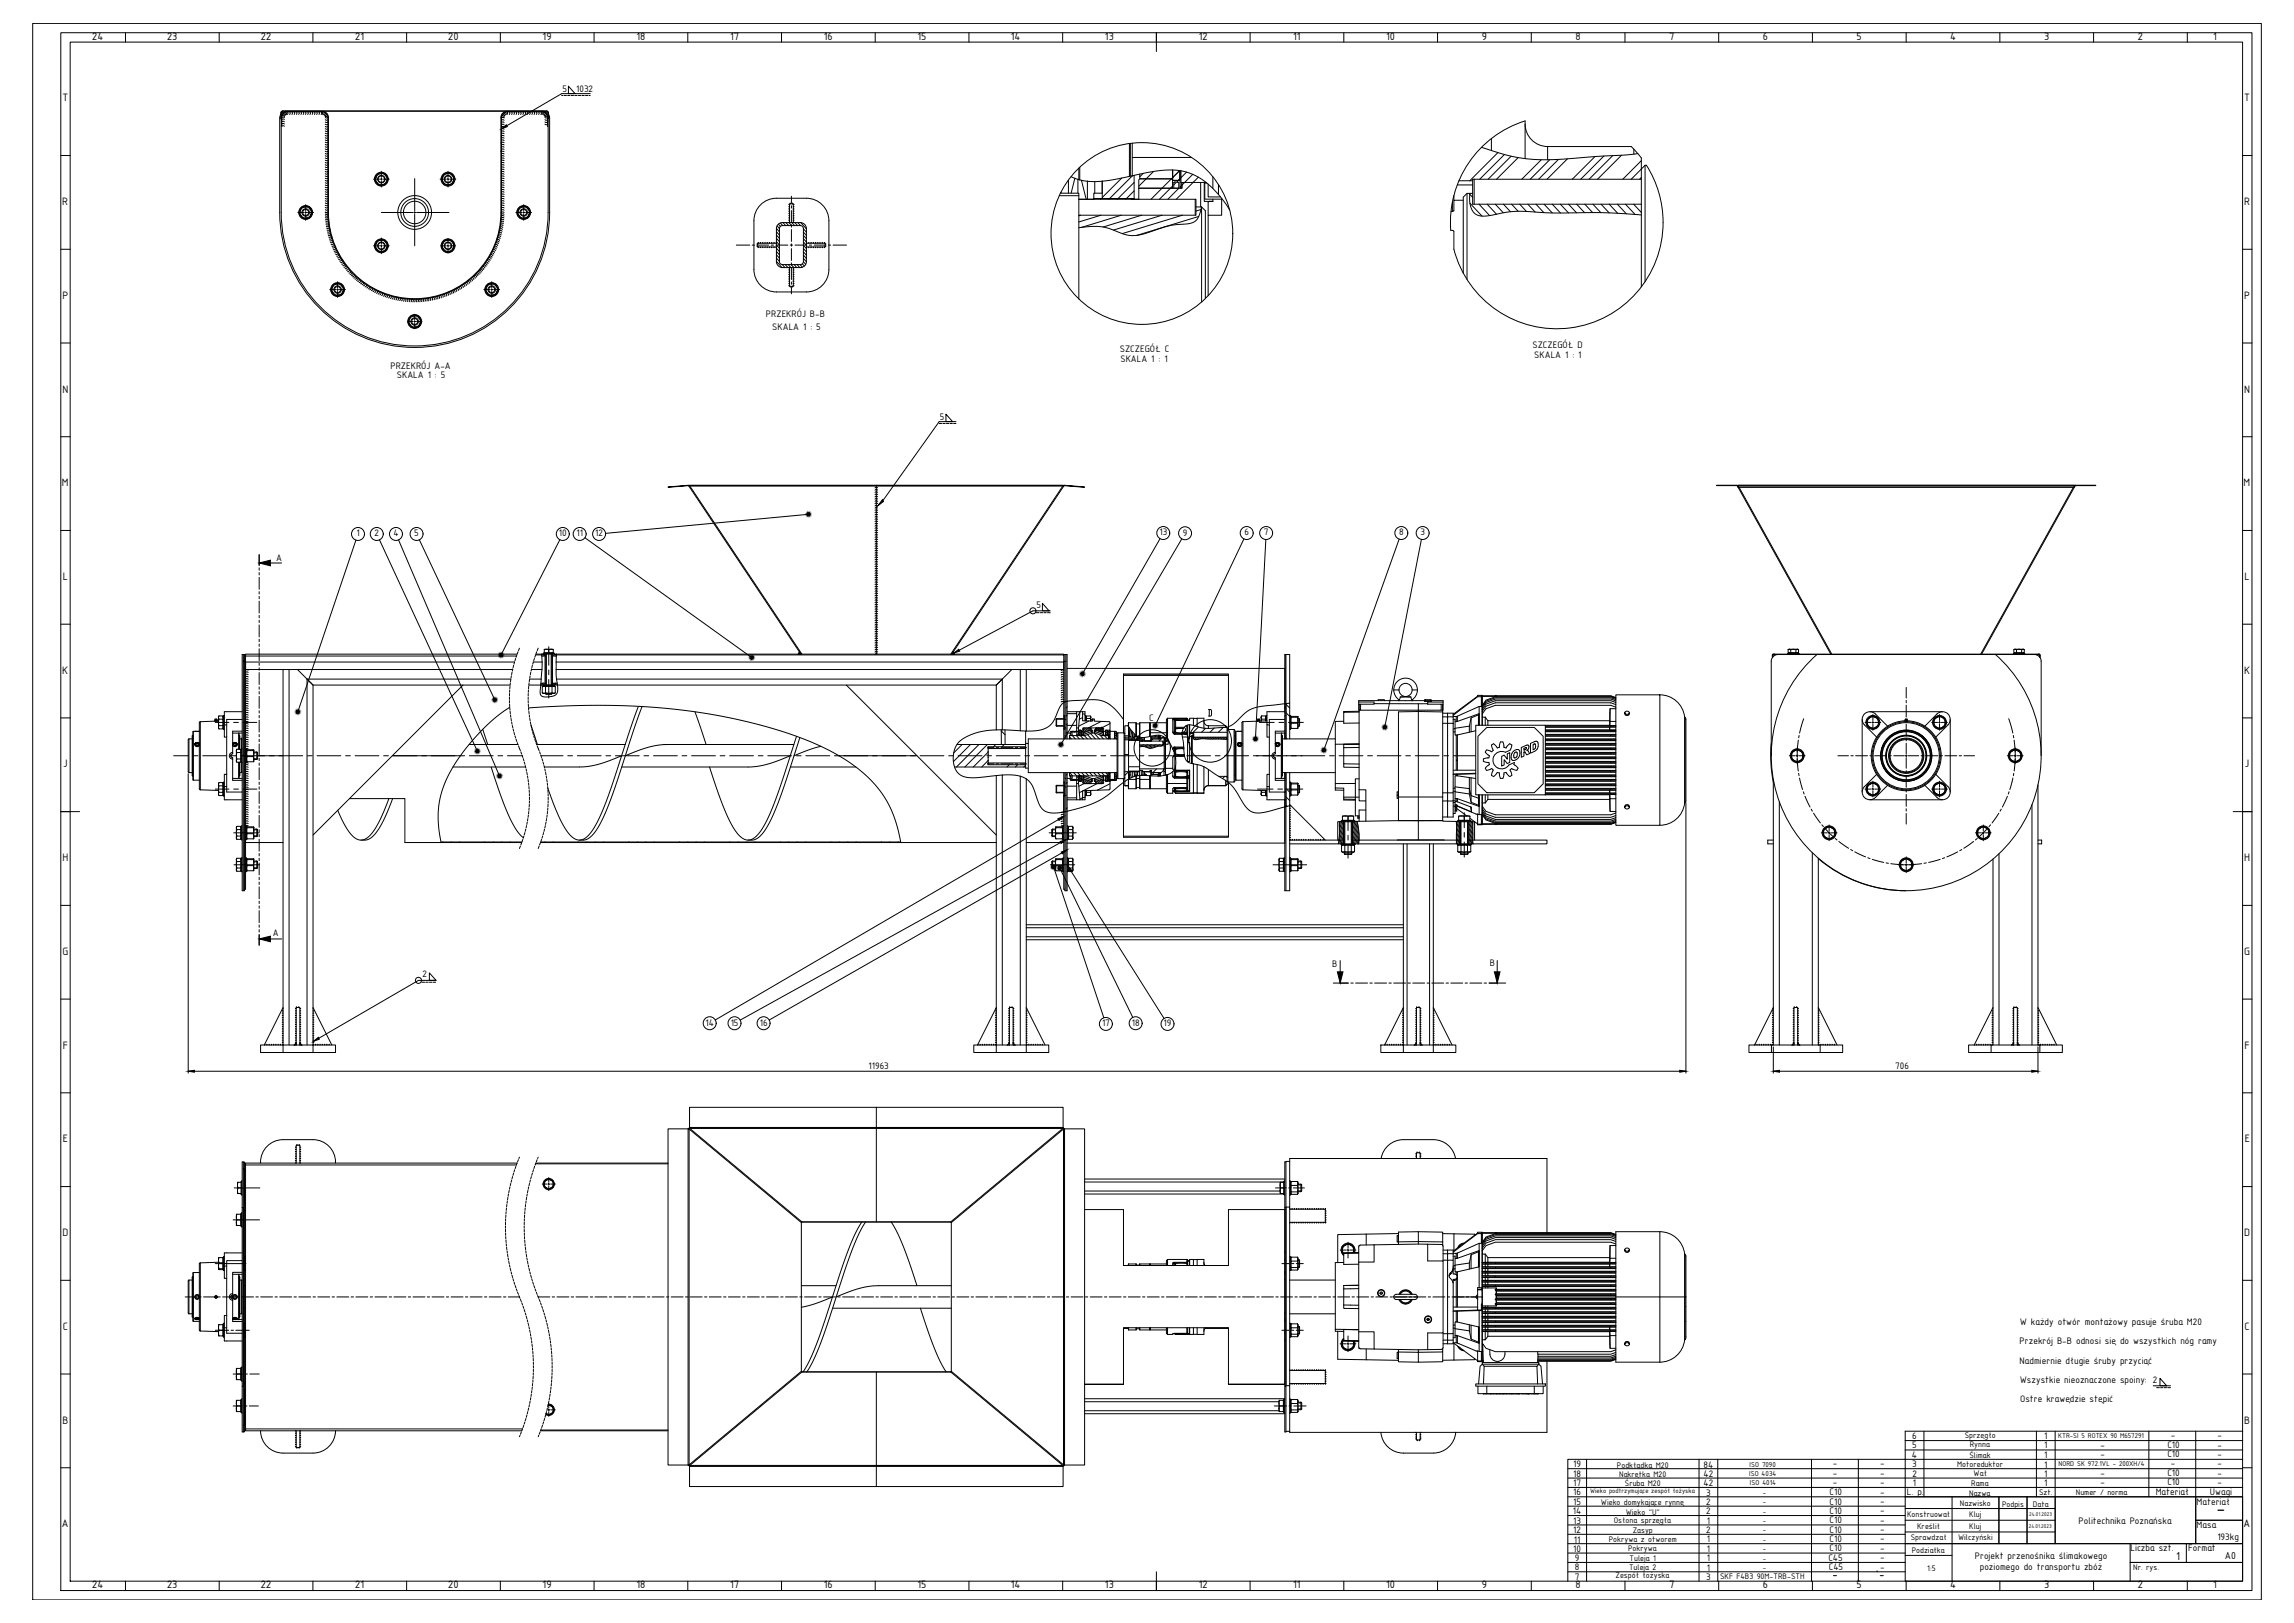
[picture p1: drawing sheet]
<svg xmlns="http://www.w3.org/2000/svg" width="1189mm" height="841mm" viewBox="0 0 1189 841" stroke-linecap="round" stroke-linejoin="round" font-family="sans-serif">
<defs><g id="words">
<text font-size="10.4" x="1149" y="785">-</text>
<text font-size="6.4" x="1128" y="809">1</text>
<g font-size="6">
<text x="48" y="21">24</text>
<text x="87" y="21">23</text>
<text x="135" y="21">22</text>
<text x="184" y="21">21</text>
<text x="232" y="21">20</text>
<text x="281" y="21">19</text>
<text x="330" y="21">18</text>
<text x="378" y="21">17</text>
<text x="427" y="21">16</text>
<text x="476" y="21">15</text>
<text x="524" y="21">14</text>
<text x="573" y="21">13</text>
<text x="621" y="21">12</text>
<text x="670" y="21">11</text>
<text x="718" y="21">10</text>
<text x="768" y="21">9</text>
<text x="816" y="21">8</text>
<text x="865" y="21">7</text>
<text x="914" y="21">6</text>
<text x="962" y="21">5</text>
<text x="1011" y="21">4</text>
<text x="1059" y="21">3</text>
<text x="1108" y="21">2</text>
<text x="1147" y="21">1</text>
<text x="32" y="53">T</text>
<text x="1163" y="53">T</text>
<text x="32" y="106">R</text>
<text x="1163" y="106">R</text>
<text x="32" y="155">P</text>
<text x="1163" y="155">P</text>
<text x="32" y="203">N</text>
<text x="1163" y="203">N</text>
<text x="32" y="252">M</text>
<text x="1163" y="252">M</text>
<text x="33" y="301">L</text>
<text x="1163" y="301">L</text>
<text x="32" y="349">K</text>
<text x="1163" y="349">K</text>
<text x="33" y="398">J</text>
<text x="1163" y="398">J</text>
<text x="32" y="446">H</text>
<text x="1163" y="446">H</text>
<text x="32" y="495">G</text>
<text x="1163" y="495">G</text>
<text x="33" y="543">F</text>
<text x="1163" y="543">F</text>
<text x="33" y="592">E</text>
<text x="1163" y="592">E</text>
<text x="32" y="641">D</text>
<text x="1163" y="641">D</text>
<text x="33" y="689">C</text>
<text x="1163" y="689">C</text>
<text x="32" y="738">B</text>
<text x="1163" y="738">B</text>
<text x="32" y="791">A</text>
<text x="1163" y="791">A</text>
<text x="48" y="823">24</text>
<text x="87" y="823">23</text>
<text x="135" y="823">22</text>
<text x="184" y="823">21</text>
<text x="232" y="823">20</text>
<text x="281" y="823">19</text>
<text x="330" y="823">18</text>
<text x="378" y="823">17</text>
<text x="427" y="823">16</text>
<text x="476" y="823">15</text>
<text x="524" y="823">14</text>
<text x="573" y="823">13</text>
<text x="621" y="823">12</text>
<text x="670" y="823">11</text>
<text x="718" y="823">10</text>
<text x="768" y="823">9</text>
<text x="816" y="823">8</text>
<text x="865" y="823">7</text>
<text x="914" y="823">6</text>
<text x="962" y="823">5</text>
<text x="1011" y="823">4</text>
<text x="1059" y="823">3</text>
<text x="1108" y="823">2</text>
<text x="1147" y="823">1</text>
</g>
<text font-size="5.6" x="1153" y="808">A0</text>
<g font-size="5.3">
<text x="291" y="48">5</text>
<text x="299" y="48">1032</text>
<text x="397" y="164">PRZEKRÓJ B-B</text>
<text x="400" y="171">SKALA 1 : 5</text>
<text x="580" y="182">SZCZEGÓŁ C</text>
<text x="794" y="180">SZCZEGÓŁ D</text>
<text x="795" y="186">SKALA 1 : 1</text>
<text x="202" y="191">PRZEKRÓJ A-A</text>
<text x="581" y="188">SKALA 1 : 1</text>
<text x="206" y="196">SKALA 1 : 5</text>
<text x="487" y="218">5</text>
<text x="185" y="278">1</text>
<text x="194" y="278">2</text>
<text x="204" y="278">4</text>
<text x="215" y="278">5</text>
<text x="290" y="278">10</text>
<text x="299" y="278">11</text>
<text x="308" y="278">12</text>
<text x="601" y="277">13</text>
<text x="613" y="278">9</text>
<text x="645" y="277">6</text>
<text x="655" y="277">7</text>
<text x="725" y="277">8</text>
<text x="736" y="277">3</text>
<text x="143" y="291">A</text>
<text x="537" y="315">5</text>
<text x="596" y="373">C</text>
<text x="141" y="485">A</text>
<text x="690" y="501">B</text>
<text x="772" y="500">B</text>
<text x="219" y="507">2</text>
<text x="366" y="531">14</text>
<text x="379" y="531">15</text>
<text x="394" y="531">16</text>
<text x="571" y="532">17</text>
<text x="587" y="531">18</text>
<text x="603" y="532">19</text>
<text x="450" y="554">11963</text>
<text x="982" y="554">706</text>
<text x="1047" y="686">W każdy otwór montażowy pasuje śruba M20</text>
<text x="1047" y="696">Przekrój B-B odnosi się do wszystkich nóg ramy</text>
<text x="1047" y="707">Nadmiernie długie śruby przyciąć</text>
<text x="1047" y="717">Wszystkie nieoznaczone spoiny: 2</text>
<text x="1047" y="727">Ostre krawędzie stępić</text>
<text x="991" y="746">6</text>
<text x="1059" y="746">1</text>
<text x="1125" y="745">-</text>
<text x="1149" y="745">-</text>
<text x="991" y="756">4</text>
<text x="991" y="751">5</text>
<text x="1059" y="756">1</text>
<text x="1059" y="750">1</text>
<text x="1089" y="750">-</text>
<text x="1089" y="755">-</text>
<text x="1123" y="750">C10</text>
<text x="1123" y="755">C10</text>
<text x="1149" y="750">-</text>
<text x="1149" y="755">-</text>
<text x="815" y="760">19</text>
<text x="883" y="761">84</text>
<text x="950" y="760">-</text>
<text x="974" y="760">-</text>
<text x="991" y="760">3</text>
<text x="1059" y="761">1</text>
<text x="1125" y="760">-</text>
<text x="1149" y="760">-</text>
<text x="815" y="765">18</text>
<text x="883" y="765">42</text>
<text x="950" y="765">-</text>
<text x="974" y="765">-</text>
<text x="991" y="765">2</text>
<text x="1059" y="765">1</text>
<text x="1089" y="765">-</text>
<text x="1123" y="765">C10</text>
<text x="1149" y="765">-</text>
<text x="815" y="770">17</text>
<text x="883" y="770">42</text>
<text x="950" y="769">-</text>
<text x="974" y="770">-</text>
<text x="991" y="770">1</text>
<text x="1059" y="770">1</text>
<text x="1089" y="770">-</text>
<text x="1123" y="770">C10</text>
<text x="1149" y="770">-</text>
<text x="815" y="780">15</text>
<text x="815" y="775">16</text>
<text x="884" y="775">3</text>
<text x="884" y="780">2</text>
<text x="948" y="775">C10</text>
<text x="948" y="780">C10</text>
<text x="974" y="774">-</text>
<text x="974" y="779">-</text>
<text x="988" y="774">L. p.</text>
<text x="1117" y="775">Materiał</text>
<text x="1138" y="780">Materiał</text>
<text x="1145" y="774">Uwagi</text>
<text x="815" y="785">14</text>
<text x="884" y="785">2</text>
<text x="948" y="785">C10</text>
<text x="974" y="784">-</text>
<text x="815" y="790">13</text>
<text x="885" y="789">1</text>
<text x="948" y="789">C10</text>
<text x="974" y="789">-</text>
<text x="1077" y="789">Politechnika Poznańska</text>
<text x="1138" y="792">Masa</text>
<text x="815" y="794">12</text>
<text x="884" y="794">2</text>
<text x="948" y="794">C10</text>
<text x="974" y="794">-</text>
<text x="1149" y="798">193kg</text>
<text x="816" y="799">11</text>
<text x="885" y="799">1</text>
<text x="948" y="799">C10</text>
<text x="948" y="804">C10</text>
<text x="974" y="799">-</text>
<text x="974" y="804">-</text>
<text x="1104" y="804">Liczba szt.</text>
<text x="1134" y="804">Format</text>
<text x="815" y="804">10</text>
<text x="816" y="809">9</text>
<text x="885" y="809">1</text>
<text x="885" y="804">1</text>
<text x="948" y="809">C45</text>
<text x="974" y="808">-</text>
<text x="1023" y="808">Projekt przenośnika ślimakowego</text>
<text x="816" y="814">8</text>
<text x="885" y="814">1</text>
<text x="948" y="814">C45</text>
<text x="974" y="813">-</text>
<text x="1026" y="814">poziomego do transportu zbóż</text>
<text x="816" y="819">7</text>
<text x="884" y="819">3</text>
</g>
<g font-size="4.5">
<text x="1018" y="745">Sprzęgło</text>
<text x="1021" y="750">Rynna</text>
<text x="1021" y="756">Ślimak</text>
<text x="838" y="761">Podkładka M20</text>
<text x="1014" y="760">Motoreduktor</text>
<text x="839" y="765">Nakrętka M20</text>
<text x="1023" y="765">Wał</text>
<text x="842" y="770">Śruba M20</text>
<text x="1022" y="770">Rama</text>
<text x="830" y="780">Wieko domykające rynnę</text>
<text x="1021" y="775">Nazwa</text>
<text x="1057" y="775">Szt.</text>
<text x="1076" y="775">Numer / norma</text>
<text x="843" y="785">Wieko &quot;U&quot;</text>
<text x="1016" y="781">Nazwisko</text>
<text x="1021" y="786">Kluj</text>
<text x="1038" y="781">Podpis</text>
<text x="1054" y="781">Data</text>
<text x="836" y="789">Osłona sprzęgła</text>
<text x="988" y="786">Konstruował</text>
<text x="846" y="794">Zasyp</text>
<text x="994" y="792">Kreślił</text>
<text x="1021" y="792">Kluj</text>
<text x="834" y="799">Pokrywa z otworem</text>
<text x="844" y="804">Pokrywa</text>
<text x="990" y="798">Sprawdzał</text>
<text x="1015" y="798">Wilczyński</text>
<text x="845" y="809">Tuleja 1</text>
<text x="991" y="805">Podziałka</text>
<text x="844" y="814">Tuleja 2</text>
<text x="999" y="814">1:5</text>
<text x="1106" y="814">Nr. rys.</text>
<text x="837" y="818">Zespół łożyska</text>
<text x="891" y="818">SKF F4B3 90M-TRB-STH</text>
</g>
<g font-size="4">
<text x="907" y="760">ISO 7090</text>
<text x="907" y="765">ISO 4034</text>
<text x="907" y="770">ISO 4014</text>
<text x="914" y="775">-</text>
<text x="914" y="779">-</text>
<text x="914" y="784">-</text>
<text x="914" y="789">-</text>
<text x="914" y="794">-</text>
<text x="914" y="799">-</text>
<text x="914" y="804">-</text>
<text x="914" y="809">-</text>
<text x="914" y="813">-</text>
</g>
<g font-size="3.9">
<text x="1067" y="745">KTR-SI 5 ROTEX 90 M657291</text>
<text x="1067" y="760">NORD SK 972.1VL - 200XH/4</text>
</g>
<text font-size="3.7" x="824" y="774">Wieko podtrzymujące zespół łożyska</text>
<g font-size="3">
<text x="1052" y="785">24.01.2023</text>
<text x="1051" y="792">24.01.2023</text>
</g>
<g font-size="2.6">
<text x="949" y="818">-</text>
<text x="974" y="818">-</text>
</g>
</g></defs>
<!-- layer: TABELKA -->
<g fill="none" stroke="#000" stroke-width=".52">
<path d="M32 17h1135v807h-1135zM65 17v5M114 17v5M162 17v5M211 17v5M259 17v5M308 17v5M356 17v5M405 17v5M454 17v5M502 17v5M551 17v5"/>
<path d="M599 17v10M648 17v5M696 17v5M745 17v5M794 17v5M842 17v5M891 17v5M939 17v5M988 17v5M1036 17v5M1085 17v5M1134 17v5"/>
<path d="M36 22h1126v797h-1126zM32 81h4M1162 81h5M32 129h4M1162 129h5M32 178h4M1162 178h5M32 226h4M1162 226h5M32 275h4M1162 275h5M32 323h4"/>
<path d="M1162 323h5M32 372h4M1162 372h5M127 392v70M512 388h20M512 395h20M32 421h9M1157 421h10M32 469h4M1162 469h5M32 518h4M1162 518h5"/>
<path d="M32 566h4M1162 566h5M32 615h4M1162 615h5M32 663h4M1162 663h5M32 712h4M1162 712h5M822 756v63M881 756v63M890 756v63M939 756v63"/>
<path d="M963 756v63M987 751h175M987 746h175M997 742v34M1055 742v34M1065 742v58M1114 742v34M1138 742v58M1162 756h-349v63M1162 742h-175v77h175v-43h-349M32 761h4M813 771h349"/>
<path d="M813 766h349M813 761h349M1012 776v43M1036 776v24M1051 776v24M1162 761h5M813 800h349M813 795h174M813 790h174M813 785h174M813 780h174M987 788h78"/>
<path d="M987 782h78M987 794h78M1104 800v19M1133 800v10M1138 788h24M65 819v5M114 819v5M162 819v5M211 819v5M259 819v5M308 819v5M356 819v5"/>
<path d="M405 819v5M454 819v5M502 819v5M551 819v5M599 814v10M648 819v5M696 819v5M745 819v5M794 819v5M813 814h174M813 810h174M813 805h174"/>
<path d="M842 819v5M891 819v5M939 819v5M987 806h25M988 819v5M1036 819v5M1085 819v5M1104 810h58M1134 819v5"/>
</g>
<!-- layer: WYMIARY -->
<g fill="none" stroke="#000" stroke-width=".52">
<path d="M146 60h1M147 59l1 1M148 58v1M149 58v1M150 58v1M151 58v1M152 58v1M154 58v1M155 58v1M156 58v1M157 58v1M158 58v1"/>
<path d="M159 58v1M161 58v1M162 58v1M163 58v1M164 58v1M165 58v1M166 58v1M167 58v1M168 58l-1 1M169 58l-1 2M169 59l-1 1M170 60h-2"/>
<path d="M260 60h1M260 59l1 1M261 59l1 1M262 58v1M263 58v1M264 58v1M265 58v1M266 58v1M267 58v1M269 58v1M270 58v1M271 58v1"/>
<path d="M272 58v1M273 58v1M274 58v1M276 58v1M277 58v1M278 58v1M279 58v1M280 58v1M281 58v1M282 58l-1 1M283 58l-1 2M283 59l-1 1"/>
<path d="M284 60h-2M291 49h1M292 49h2M294 49h1M295 45l3 4h-3zM296 49h1M298 49h1M300 49h1M302 49h1M303 49h2M305 49h1M306 49h-15l-28 16"/>
<path d="M146 62h.1M146 65h1M146 64h1M146 63h1M146 62h1M146 61h1M169 61h1M169 62h1M169 63h1M169 64h1M169 66h1M169 67h1"/>
<path d="M169 69h1M169 70h1M169 71h1M169 73h1M169 74h1M169 75h1M169 76h1M169 77h1M169 78h1M169 80h1M170 68h-1M170 63v1"/>
<path d="M170 72h.1M260 61h1M260 74h.1M260 78v1M260 80h1M260 79h1M260 77h1M260 76h1M260 75h1M260 74h1M260 73h1M260 72h1"/>
<path d="M260 70h1M260 69h1M260 68h1M260 67h1M260 66h1M260 65h1M260 63h1M260 62h1M282 61h2M282 62h2M282 63h2M282 64h2"/>
<path d="M284 63h.1M169 81h1M169 82h1M169 83h1M169 84h1M169 87h1M169 88h1M169 89h1M169 90h1M169 91h1M169 92h1M169 93h1"/>
<path d="M169 95h1M169 96h1M169 97h1M169 98h1M169 99h1M170 85l-1 1v-1M170 89v1M170 94h.1M170 98h.1M194 93h3M198 92l-1 1M198 89v3"/>
<path d="M198 94v3M198 93h.1M199 93h3M215 93v16M228 93h3M232 92v1M232 89v3M232 94v3M233 93h-1M233 93h3M260 100h1M260 98h1"/>
<path d="M260 97h1M260 96h1M260 95h1M260 94h1M260 93h1M260 91h1M260 90h1M260 89h1M260 88h1M260 87h1M260 86h1M260 84h1"/>
<path d="M260 83h1M260 82h1M260 81h1M154 110h3M158 110h.1M158 106v3M158 111v3M159 110l-1 1M159 110h3M169 100h1M169 102h1M169 103h1"/>
<path d="M169 104h1M169 105h1M169 106h1M169 107h1M169 109h1M169 110h1M170 110h-1M170 111h-1M170 112h-1M170 113h-1M170 113l-1 1M170 114l-1 1"/>
<path d="M170 115h-1M170 111h.1M170 116h-1M170 117h-1M171 115l-1 1M171 118h-2M171 119h-2M171 120h-1M171 119h.1M198 110h16M215 110h-1M215 111v16"/>
<path d="M215 110v1M216 110h17M259 120h1M259 119h1M259 118h2M259 117h2M260 116h1M260 115h1M260 114h1M260 113h1M260 112h1M260 111h1"/>
<path d="M260 110h1M260 109h1M260 108h1M260 107h1M260 105h1M260 104h1M260 103h1M260 102h1M260 101h1M267 110h3M271 110h.1M271 106v3"/>
<path d="M271 111v3M272 110l-1 1M272 110h3M409 115h.1M409 114h.1M409 113h.1M409 112h.1M409 111h.1M409 110h.1M409 108h.1M409 107h.1M409 106h.1"/>
<path d="M409 105v1M411 105v1M411 115h1M411 114h1M411 113h1M411 112h1M411 111h1M411 110h1M411 108h1M411 107h1M411 106h1M762 100v7a7 7 0 0 0 9 5l14-2h20a370 370 0 0 1 46 1"/>
<path d="M171 121h-1M171 122h-1M172 122l-2 1M172 123l-1 1M172 123h.1M172 124l-1 1M173 125l-2 1M173 126l-1 1M173 127l-1 1M174 128h-2M174 129h-1M174 130h-1"/>
<path d="M175 130l-1 1M175 131l-1 1M176 132l-2 1M176 133l-1 1M177 134h-2M177 135h-1M177 134v1M178 135l-1 1M178 136l-1 1M179 137l-1 1M179 137h.1M179 138h-1"/>
<path d="M180 138l-1 1M181 139l-2 1M181 140l-1 1M181 139v1M194 127h3M198 127h-1M198 123v3M198 128v3M198 127v1M199 127h3M228 127h3M232 127h.1"/>
<path d="M232 124v2M232 128v3M233 127l-1 1M233 127h3M249 139l1 1M250 139l1 1M250 138l1 1M251 137l1 1M251 137h1M252 136l1 1M252 135l1 1M253 134l1 1"/>
<path d="M253 133l2 1M254 133h1M254 132l1 1M255 131l1 1M255 130l1 1M256 129l1 1M256 128l1 1M256 128h2M257 127h1M257 126h1M257 125h2M258 124l1 1"/>
<path d="M258 123l1 1M258 122l1 1M258 121l2 1M259 120l1 1M392 128h1M392 126h1M393 126h.1M393 128h.1M394 126h.1M394 128h.1M395 126h.1M395 128h.1"/>
<path d="M397 126h.1M397 128h.1M398 126h.1M398 128h.1M399 126h.1M399 128h.1M400 126h.1M400 128h.1M401 126h.1M401 128h.1M402 126h.1M402 128h.1"/>
<path d="M409 139h.1M409 140h.1M411 139h1M411 140h1M418 128h.1M418 126h.1M419 128h.1M419 126h.1M420 128h.1M420 126h.1M421 128h.1M421 126h.1"/>
<path d="M423 128h.1M423 126h.1M424 128h.1M424 126h.1M425 128h.1M425 126h.1M426 128h.1M426 126h.1M427 128h.1M427 126h.1M428 126h.1M428 128h.1"/>
<path d="M171 150h3M175 150h-1M175 146v3M175 151v3M175 150v1M176 150h3M182 141h-1M182 141l-1 1M183 142l-1 1M184 142l-1 1M184 143l-1 1M185 144l-1 1"/>
<path d="M186 144l-1 1M186 145l-1 1M187 145l-1 1M188 146l-1 1M188 146v2M189 147l-1 1M190 148l-1 1M191 148l-1 1M192 149l-1 1M192 149v1M193 149l-1 2M194 150l-1 1"/>
<path d="M195 150l-1 2M196 151l-1 1M196 151h.1M197 151l-1 1M197 152v1M198 152v1M199 152v2M200 153v1M201 153l-1 1M202 153l-1 1M203 153l-1 2M204 154l-1 1"/>
<path d="M205 154l-1 1M205 154v1M206 154v2M207 154v2M208 155v1M209 155v1M210 155v1M211 155v1M212 155v1M213 155v1M214 155h.1M214 155v1"/>
<path d="M215 155v1M216 155v1M217 155v1M217 155l1 1M218 155v1M219 155v1M220 155v1M221 155v1M222 155v1M223 154v2M224 154v2M225 154v1"/>
<path d="M226 154v1M226 154l1 1M227 153l1 2M228 153l1 1M229 153l1 1M230 152v2M231 152v1M232 152v1M233 151v2M234 151v1M234 151l1 1M235 150l1 1"/>
<path d="M236 150l1 1M237 149l1 2M238 149v1M239 148v2M239 148l1 1M240 147l1 1M241 147l1 1M242 146v1M242 146l1 1M243 145l1 1M244 144l1 2M245 144l1 1"/>
<path d="M245 143l1 1M246 143l1 1M247 142l1 1M247 141l1 1M248 141l1 1M248 140l1 1M251 150h3M255 150h-1M255 146v3M255 151v3M255 150v1M256 150h3"/>
<path d="M409 141h.1M409 142h.1M409 143h.1M409 144h.1M409 146h.1M409 147h.1M409 148h.1M410 148v1M411 148v1M411 141h1M411 142h1M411 143h1"/>
<path d="M411 144h1M411 146h1M411 147h1M411 148h1M211 167h3M215 166l-1 1M215 163v3M215 168v2M215 167h.1M216 167h3M487 219h1M489 219h1"/>
<path d="M490 215l4 3h-4zM490 219h2M492 219h2M494 219h1M495 218h-8l-29 41M453 260h2M453 259h2M453 257h2M453 256h2M453 255h2M453 254h2M453 253h2"/>
<path d="M184 280l-29 88M197 280l50 109M207 280l52 122M217 280l39 82M290 280l-30 59M303 279l86 61M419 267l-105 9M453 280h2M453 278h2M453 277h2M453 276h2M453 275h2"/>
<path d="M453 274h2M453 273h2M453 271h2M453 270h2M453 269h2M453 268h2M453 267h2M453 266h2M453 264h2M453 263h2M453 262h2M453 261h2"/>
<path d="M601 279l-40 70M612 279l-62 106M645 279l-46 97M656 280l-5 102M725 279l-39 109M737 280l-19 96M453 299h2M453 298h2M453 297h2M453 296h2M453 295h2M453 294h2"/>
<path d="M453 292h2M453 291h2M453 290h2M453 289h2M453 288h2M453 287h2M453 285h2M453 284h2M453 283h2M453 282h2M453 281h2M453 319h2"/>
<path d="M453 318h2M453 317h2M453 316h2M453 315h2M453 313h2M453 312h2M453 311h2M453 310h2M453 309h2M453 308h2M453 306h2M453 305h2"/>
<path d="M453 304h2M453 303h2M453 302h2M453 301h2M537 317h2M539 317h1M540 313l4 4h-4zM541 317h1M543 317h1M544 317h-9l-38 20M453 338h2M453 337h2"/>
<path d="M453 336h2M453 334h2M453 333h2M453 332h2M453 331h2M453 330h2M453 329h2M453 327h2M453 326h2M453 325h2M453 324h2M453 323h2"/>
<path d="M453 322h2M453 320h2M454 339h1M127 359h2M127 358h2M127 357h2M127 355h2M127 354h2M127 353h2M127 352h2M127 351h2M127 350h2"/>
<path d="M127 348h2M127 347h2M550 359h1M550 358h1M550 357h1M550 356h1M550 354h1M550 353h1M550 352h1M550 351h1M550 350h1M550 349h1"/>
<path d="M550 347h1M127 380h2M127 379h2M127 378h2M127 376h2M127 375h2M127 374h2M127 373h2M127 372h2M127 371h2M127 369h2M127 368h2"/>
<path d="M127 367h2M127 366h2M127 365h2M127 364h2M127 362h2M127 361h2M127 360h2M550 364h1M550 363h1M550 361h1M550 360h1M127 388h2"/>
<path d="M127 387h2M127 386h2M127 385h2M127 383h2M127 382h2M127 381h2M127 400h2M127 399h2M127 398h2M127 396h2M512 387h3M512 396h3"/>
<path d="M516 387h2M516 396h2M519 387h6M519 396h6M526 387h1M526 396h1M529 387h3M529 396h3M618 381a1.7 1.7 0 0 0 1 2 1.7 1.7 0 0 0 2 0h15M98 401v155M127 420h2M127 419h2"/>
<path d="M127 417h2M127 416h2M127 415h2M127 414h2M127 413h2M127 412h2M127 410h2M127 409h2M127 408h2M127 407h2M127 406h2M127 405h2"/>
<path d="M127 403h2M127 402h2M127 401h2M668 419h1M668 418h1M874 416v140M127 428h2M127 427h2M127 426h2M127 424h2M127 423h2M127 422h2"/>
<path d="M127 421h2M549 425l-178 104M550 437l-166 92M550 428h1M550 427h1M550 426h1M550 425h1M550 423h1M550 422h1M550 421h1M668 435h1M668 434h1"/>
<path d="M668 433h1M668 432h1M668 431h1M668 429h1M668 428h1M668 427h1M668 426h1M668 425h1M668 424h1M668 422h1M668 421h1M668 420h1"/>
<path d="M668 435h.1M670 435h.1M671 435h.1M672 435h.1M673 435h.1M674 435h.1M675 435h.1M677 435h.1M678 435h.1M679 435h.1M680 435h.1M682 435h.1"/>
<path d="M683 435h.1M684 435h.1M686 435h.1M546 450l26 77M549 450l38 77M550 442l-151 87M555 451l48 77M219 509h1M221 509h1M223 504l3 4h-3zM223 509h1M224 509h2"/>
<path d="M226 508h-9l-52 30M146 539h1M146 538h1M146 537h1M146 536h1M146 534h1M146 533h1M146 532h1M146 531h1M146 530h1M146 529h1M146 527h1"/>
<path d="M146 526h1M146 525h1M146 524h1M146 523h1M153 539h.1M153 538h.1M153 537h.1M153 536h.1M153 534h.1M153 533h.1M153 532h.1M153 531h.1"/>
<path d="M153 530h.1M153 529h.1M153 527h.1M153 526h.1M153 525h.1M153 524h.1M153 523h.1M154 522h.1M155 522h.1M155 539h1M155 538h1M155 537h1"/>
<path d="M155 536h1M155 534h1M155 533h1M155 532h1M155 531h1M155 530h1M155 529h1M155 527h1M155 526h1M155 525h1M155 524h1M155 523h1"/>
<path d="M162 539h1M162 538h1M162 537h1M162 536h1M162 534h1M162 533h1M162 532h1M162 531h1M162 530h1M162 529h1M162 527h1M162 526h1"/>
<path d="M162 525h1M162 524h1M162 523h.1M516 539h.1M516 538h.1M516 537h.1M516 536h.1M516 534h.1M516 533h.1M516 532h.1M516 531h.1M516 530h.1"/>
<path d="M516 529h.1M516 527h.1M516 526h.1M516 525h.1M516 524h.1M516 523h.1M523 539h.1M523 538h.1M523 537h.1M523 536h.1M523 534h.1M523 533h.1"/>
<path d="M523 532h.1M523 531h.1M523 530h.1M523 529h.1M523 527h.1M523 526h.1M523 525h.1M523 524h.1M523 523h.1M523 522h.1M524 522h.1M525 539h.1"/>
<path d="M525 538h.1M525 537h.1M525 536h.1M525 534h.1M525 533h.1M525 532h.1M525 531h.1M525 530h.1M525 529h.1M525 527h.1M525 526h.1M525 525h.1"/>
<path d="M525 524h.1M525 523h.1M532 539h.1M532 538h.1M532 537h.1M532 536h.1M532 534h.1M532 533h.1M532 532h.1M532 531h.1M532 530h.1M532 529h.1"/>
<path d="M532 527h.1M532 526h.1M532 525h.1M532 524h.1M532 523h.1M727 539h.1M727 538h.1M727 537h.1M727 536h.1M727 534h.1M727 533h.1M727 532h.1"/>
<path d="M727 531h.1M727 530h.1M727 529h.1M727 527h.1M727 526h.1M727 525h.1M727 524h.1M727 523h.1M734 539h.1M734 538h.1M734 537h.1M734 536h.1"/>
<path d="M734 534h.1M734 533h.1M734 532h.1M734 531h.1M734 530h.1M734 529h.1M734 527h.1M734 526h.1M734 525h.1M734 524h.1M734 523h.1M734 522h.1"/>
<path d="M735 522h.1M736 539h.1M736 538h.1M736 537h.1M736 536h.1M736 534h.1M736 533h.1M736 532h.1M736 531h.1M736 530h.1M736 529h.1M736 527h.1"/>
<path d="M736 526h.1M736 525h.1M736 524h.1M736 523h.1M743 539h.1M743 538h.1M743 537h.1M743 536h.1M743 534h.1M743 533h.1M743 532h.1M743 531h.1"/>
<path d="M743 530h.1M743 529h.1M743 527h.1M743 526h.1M743 525h.1M743 524h.1M743 523h.1M919 539h.1M919 538h.1M919 537h.1M919 536h.1M919 534h.1"/>
<path d="M919 533h.1M919 532h.1M919 531h.1M919 530h.1M919 529h.1M919 527h.1M919 526h.1M919 525h.1M919 524h.1M919 523h.1M929 539h1M929 538h1"/>
<path d="M929 537h1M929 536h1M929 534h1M929 533h1M929 532h1M929 531h1M929 530h1M929 529h1M929 527h1M929 526h1M929 525h1M929 524h1"/>
<path d="M929 523h1M930 522h.1M931 522h.1M932 539h.1M932 538h.1M932 537h.1M932 536h.1M932 534h.1M932 533h.1M932 532h.1M932 531h.1M932 530h.1"/>
<path d="M932 529h.1M932 527h.1M932 526h.1M932 525h.1M932 524h.1M932 523h.1M942 539h1M942 538h1M942 537h1M942 536h1M942 534h1M942 533h1"/>
<path d="M942 532h1M942 531h1M942 530h1M942 529h1M942 527h1M942 526h1M942 525h1M942 524h1M943 523h-1M1032 539h1M1032 538h1M1032 537h1"/>
<path d="M1032 536h1M1032 534h1M1032 533h1M1032 532h1M1032 531h1M1032 530h1M1032 529h1M1032 527h1M1032 526h1M1032 525h1M1032 524h1M1033 523h.1"/>
<path d="M1043 539h1M1043 538h1M1043 537h1M1043 536h1M1043 534h1M1043 533h1M1043 532h1M1043 531h1M1043 530h1M1043 529h1M1043 527h1M1043 526h1"/>
<path d="M1043 525h1M1043 524h1M1043 523h1M1044 522h.1M1045 522h.1M1045 539h1M1045 538h1M1045 537h1M1045 536h1M1045 534h1M1045 533h1M1045 532h1"/>
<path d="M1045 531h1M1045 530h1M1045 529h1M1045 527h1M1045 526h1M1045 525h1M1045 524h1M1045 523h1M1056 539h1M1056 538h1M1056 537h1M1056 536h1"/>
<path d="M1056 534h1M1056 533h1M1056 532h1M1056 531h1M1056 530h1M1056 529h1M1056 527h1M1056 526h1M1056 525h1M1056 524h1M1056 523h.1M98 555h776"/>
<path d="M137 541v1M138 541v1M139 541v1M141 541v1M142 541v1M143 541v1M144 541v1M145 541v1M146 541h1M146 540h1M146 541v1M153 541h.1"/>
<path d="M153 540h.1M153 541v1M155 541h1M155 540h1M155 541l1 1M162 541h1M162 540h1M162 541v1M163 541v1M165 541v1M166 541v1M167 541v1"/>
<path d="M168 541v1M169 541v1M170 541v1M507 541v1M508 541v1M509 541v1M510 541v1M511 541v1M513 541v1M514 541v1M515 541v1M516 541h.1"/>
<path d="M516 540h.1M516 541v1M523 540h.1M523 541l-1 1M525 540h.1M525 541l1 1M532 541h.1M532 540h.1M532 541v1M533 541v1M534 541v1M535 541v1"/>
<path d="M537 541v1M538 541v1M539 541v1M540 541v1M718 541v1M719 541v1M720 541v1M721 541v1M722 541v1M723 541v1M725 541v1M726 541v1"/>
<path d="M727 541h.1M727 540h.1M727 541v1M734 540h.1M734 541l-1 1M736 540h.1M736 541l1 1M743 541h.1M743 540h.1M743 541v1M744 541v1M745 541v1"/>
<path d="M746 541v1M748 541v1M749 541v1M750 541v1M751 541v1M909 541v1M910 541v1M912 541v1M913 541v1M914 541v1M915 541v1M916 541v1"/>
<path d="M917 541v1M919 541h.1M919 540h.1M919 541v1M919 555h137M919 542v14M929 540h1M930 541l-1 1M932 540h.1M932 541l1 1M942 541h1M942 540h1"/>
<path d="M942 541v1M944 541v1M945 541v1M946 541v1M947 541v1M948 541v1M949 541v1M951 541v1M1023 541v1M1024 541v1M1025 541v1M1027 541v1"/>
<path d="M1028 541v1M1029 541v1M1030 541v1M1031 541v1M1032 541h1M1032 540h1M1032 541v1M1043 540h1M1044 541l-1 1M1045 541l1 1M1045 540h1M1056 541h1"/>
<path d="M1056 540h1M1056 542v14M1056 541v1M1057 541v1M1059 541v1M1060 541v1M1061 541v1M1062 541v1M1063 541v1M1064 541v1M153 599h.1M153 598h.1"/>
<path d="M153 597h.1M153 596h.1M153 595h.1M154 593h.1M155 593h.1M155 599h1M155 598h1M155 597h1M155 596h1M155 595h1M734 599h.1M734 598h.1"/>
<path d="M734 597h.1M736 597h.1M736 599h.1M736 598h.1M153 603h.1M153 602h.1M153 600h.1M155 603h1M155 602h1M155 600h1M734 600h.1M736 600h.1"/>
<path d="M668 626v1M668 633v1M670 626v1M670 633v1M671 626v1M671 633v1M672 626v1M672 633v1M673 626v1M673 633v1M674 626v1M674 633v1"/>
<path d="M675 626v1M675 633v1M676 626v1M676 633v1M678 626v1M678 633v1M679 626v1M679 633v1M680 626v1M680 633v1M681 626v1M681 633v1"/>
<path d="M682 626v1M682 633v1M683 626v1M683 633v1M684 626v1M684 633v1M686 626v1M686 633v1M687 626v1M687 632h.1M687 631h.1M687 630h.1"/>
<path d="M687 629h.1M687 628h.1M687 633v1M668 710h.1M668 717h.1M670 710h.1M670 717h.1M671 710h.1M671 717h.1M672 710h.1M672 717h.1M673 710h.1"/>
<path d="M673 717h.1M674 710h.1M674 717h.1M675 710h.1M675 717h.1M676 710h.1M676 717h.1M678 710h.1M678 717h.1M679 710h.1M679 717h.1M680 710h.1"/>
<path d="M680 717h.1M681 710h.1M681 717h.1M682 710h.1M682 717h.1M683 710h.1M683 717h.1M684 710h.1M684 717h.1M686 710h.1M686 717h.1M687 710h.1"/>
<path d="M687 716h.1M687 715h.1M687 713h.1M687 712h.1M687 711h.1M687 717h.1M1116 718h9M1118 719h1M1119 714l4 4h-4zM1120 719h1M1122 719h1M1123 719h2"/>
<path d="M153 741h.1M153 743h.1M153 744h.1M153 745h.1M153 746h.1M153 747h.1M153 748h.1M153 750h.1M154 750h.1M155 750h.1M155 741h1M155 743h1"/>
<path d="M155 744h1M155 745h1M155 746h1M155 747h1M155 748h1M155 750h1M734 742h.1M734 743h.1M734 745h.1M734 746h.1M735 746v1M736 746v1"/>
<path d="M736 742h.1M736 743h.1M736 745h.1M736 746h.1M1036 776v24M1051 776v24M1065 776v24M1138 776v24M1138 788h24M973 814h.1M1104 810h58"/>
<circle cx="186" cy="277" r="3"/>
<circle cx="195" cy="277" r="3"/>
<circle cx="205" cy="277" r="3"/>
<circle cx="216" cy="277" r="3"/>
<circle cx="292" cy="277" r="3"/>
<circle cx="300" cy="277" r="3"/>
<circle cx="310" cy="277" r="3"/>
<circle cx="603" cy="276" r="3"/>
<circle cx="614" cy="276" r="3"/>
<circle cx="646" cy="276" r="3"/>
<circle cx="656" cy="276" r="3"/>
<circle cx="726" cy="276" r="3"/>
<circle cx="737" cy="276" r="3"/>
<circle cx="535" cy="317" r="1.6"/>
<circle cx="217" cy="508" r="1.6"/>
<circle cx="368" cy="530" r="3"/>
<circle cx="381" cy="530" r="3"/>
<circle cx="396" cy="530" r="3"/>
<circle cx="573" cy="531" r="3"/>
<circle cx="589" cy="530" r="3"/>
<circle cx="605" cy="531" r="3"/>
</g>
<!-- layer: 0 -->
<g fill="none" stroke="#000" stroke-width=".52">
<path d="M17 12h1155v817h-1155zM146 59l-1 2v49a70 70 0 0 0 70 70 70 70 0 0 0 70-70v-49l-1-2M146 58l137-1 1 1v4v-4h-1h-136h-1v4zM148 58l-2 1M149 58a3 3 0 0 0-3 3v4v-5l1-1 1-1h19h1l2 2v50a45 45 0 0 0 45 45 45 45 0 0 0 45-45v-50l2-2h1h19l1 1 1 1v5v-4a3 3 0 0 0-3-3M167 58a3 3 0 0 1 3 3v49a45 45 0 0 0 45 45 45 45 0 0 0 45-45v-49a3 3 0 0 1 3-3M281 58l3 1M146 65v45a69 69 0 0 0 69 69 69 69 0 0 0 69-69v-45M585 74v17M586 74v17h-1M587 74v8M768 76l5 2"/>
<path d="M773 78l10 3 7 1M773 72v6M776 79l-14 15M790 64a12 12 0 0 0 12 12M802 76h43l6 6v67M802 76v7M847 77v3M849 80l-47 3M194 93l1 2M194 93l2 3M195 92l-1 1M195 92v3"/>
<path d="M195 95l3 1M195 95a1.7 1.7 0 0 0 3 1M195 90l-1 3M197 90a2.9 2.9 0 0 1 3 4M197 90l-2 2M197 90a1.7 1.7 0 0 0-2 2M197 90a2.9 2.9 0 0 1 4 3l-1 1M199 90h-3M199 90l2 2M200 96h-4M200 94l-2 2M200 94a1.7 1.7 0 0 1-2 2"/>
<path d="M201 93l-1 2M229 93l2 3M229 92a1.7 1.7 0 0 0 1 3M229 92l1 3M230 95l3 1M230 95a1.7 1.7 0 0 0 3 1M230 90l-1 3M232 90a2.9 2.9 0 0 1 3 4M232 90l-3 2M232 90a1.8 1.8 0 0 0-3 2M232 90a2.9 2.9 0 0 1 3 3v1M233 90h-3"/>
<path d="M234 90l1 2M234 96h-3M235 94l-2 2M235 94a1.7 1.7 0 0 1-2 2M235 93l-1 2M550 100h.1M554 93v7M555 92l4 1M557 92l-2 8M559 93v7M559 87v6h1M560 87v6"/>
<path d="M560 93l3 10M564 94v9M567 94v6M571 94v6h-4v3M581 92l-10 10M585 91l-3 1a49 49 0 0 1-22 1M587 91a54 54 0 0 1 27-2l7 3 8 6M587 91h-1M587 91l-12 12M588 91v12h-17v-9M588 95l-9 8M588 99l-5 4"/>
<path d="M590 98v-5h1h16h1v5M590 98v5h-23M592 90l-1 2M598 89l-8 7M608 88v5h-17v-3M608 88v6h4v-6v9h1v-2v3h-23M608 96l-7 7M608 88v5h3v-5l-14 15M608 98v-4h1h1h1v4l-6 5M610 94l-2 2M611 93h.1M612 97v1"/>
<path d="M612 89v6h13M615 89l-4 5M617 82h-30v9M618 90l-6 7M621 92l-11 11M622 95v12M624 95v8h9M625 95h-1v9h5M626 95v7h6M629 92v6l2 3M631 96v5M755 96h8"/>
<path d="M756 94h7M764 93h-1v13M764 93h87M764 93v13M780 80l-13 13M783 81l-12 12M787 82l-11 11M790 82v-19a55 55 0 0 0-38 56l1 1a36 36 0 0 0 7 25 55 55 0 0 0 76 17 55 55 0 0 0 17-76l-8 7M790 82l12 1M799 83l-10 10M803 83l-10 10M808 83l-11 10"/>
<path d="M812 82l-10 11M827 81l-12 12M831 81l-12 12M836 81l-12 12M840 80l-12 13M851 83l-10 10M851 92l-1 1M853 86v60M155 111l2 2M156 109v3M156 109a1.7 1.7 0 0 0 0 3M156 112l3 1"/>
<path d="M156 112a1.7 1.7 0 0 0 3 1M156 108l-1 2M158 107l3 1M158 107l-2 2M158 107a1.7 1.7 0 0 0-2 2M158 107a1.7 1.7 0 0 1 3 1M160 107h-3M160 107l2 3M160 113h-3M161 108a1.7 1.7 0 0 1 0 3M161 108v3M161 111l-2 2"/>
<path d="M161 111a1.7 1.7 0 0 1-2 2M162 110l-1 3M268 111l2 2M269 109a1.7 1.7 0 0 0 0 3M269 109v3M269 112l3 1M269 112a1.7 1.7 0 0 0 3 1M269 108l-1 2M271 107l3 1M271 107l-2 2M271 107a1.7 1.7 0 0 0-2 2M271 107a1.7 1.7 0 0 1 3 1"/>
<path d="M273 107h-4M273 107l2 3M273 113h-3M273 113h-1M274 108a1.7 1.7 0 0 1 0 3M274 108v3M274 111l-2 2M274 111l-1 2M275 110l-1 3M549 101h10v54M550 100h9v1M567 103h-8"/>
<path d="M571 103h-1M588 103h-2M588 103h.1M620 107h3l2 2v46M623 107v50M629 104l-3 1v7M629 103v1M631 101l6 8M633 103v9h-7v41M752 110h1M753 105v5M753 101v3"/>
<path d="M758 104h-5v5v1M760 100v45M763 100h-3l-2 2v39M194 128l2 2M195 126a1.7 1.7 0 0 0 0 3M195 126v3M195 129l3 1M195 129l1 1M195 125l-1 3M197 124l3 2M197 124l-2 2M197 124a1.7 1.7 0 0 0-2 2"/>
<path d="M197 124a1.8 1.8 0 0 1 3 2M198 130h-2M199 124l-3 1M199 124l2 3M200 130h-4M200 126a2.9 2.9 0 0 1-1 4h-1M200 126a2.9 2.9 0 0 1-2 4M201 127l-1 3M229 128l2 2M229 126a1.7 1.7 0 0 0 1 3M229 126l1 3M230 129l3 1"/>
<path d="M230 129l1 1M230 125l-1 3M232 124l-3 2M232 124a2.9 2.9 0 0 1 3 3 2.9 2.9 0 0 1-2 3M232 124a1.8 1.8 0 0 0-3 2M232 124a2.9 2.9 0 0 1 3 4v1a1.7 1.7 0 0 1-2 1M233 130h-2M233 124l-3 1M234 124l1 3M234 130h-3M235 127l-1 3M172 151l2 2"/>
<path d="M172 149l1 3M172 149a1.7 1.7 0 0 0 1 3M173 152l2 1M173 152a1.7 1.7 0 0 0 2 1M173 148l-1 2M173 147l-1 2M175 147l2 1M175 147l-3 2M175 147a1.7 1.7 0 0 1 2 1M175 147h-2M176 147h-3M176 147l2 2"/>
<path d="M177 153h-3M177 148l1 3M177 148a1.7 1.7 0 0 1 1 3M178 151l-3 2M178 151a1.8 1.8 0 0 1-3 2M178 150l-1 3M252 150l1 2M252 151l1 2M252 149l1 3M252 149v1M253 152l2 1M253 152l1 1"/>
<path d="M253 148l-1 2M254 147a2.9 2.9 0 0 1 4 4M254 147l-2 2M254 147a2.9 2.9 0 0 1 4 3v1M254 147a1.7 1.7 0 0 0-2 2M255 153h-1M256 147h-3M256 147l2 2M257 153h-3M258 151l-3 2M258 151a1.8 1.8 0 0 1-3 2M258 150l-1 3"/>
<path d="M212 167l1 1M212 167l1 3M212 165v2M212 165l1 3M213 168l2 1M213 168a1.7 1.7 0 0 0 2 1M213 164l-1 3M215 164l2 1M215 164l-3 1M215 164a1.7 1.7 0 0 1 2 1M215 164a1.7 1.7 0 0 0-3 1M216 164h-3"/>
<path d="M216 164l2 2M217 169l-3 1M217 165a2.9 2.9 0 0 1-1 4h-1M217 165a2.9 2.9 0 0 1-2 4M218 166l-1 3M346 252l11-1zM357 251v1M357 252h.1M357 252l58 87M357 252h97v87M357 252l59 87M454 251l97 1z"/>
<path d="M454 251l-97 1h194M551 252h.1M551 252l-58 87M552 252h-1M552 251l-1 1M552 251l10 2zM890 251l10 1zM900 252h.1M900 251v1M900 252h1h-1l49 87M901 251h174v1h-174zM901 252h174"/>
<path d="M901 251h174M901 253l48 86M1075 253l-49 86M1076 251l-1 1-48 87M1076 252h-1M1076 251h10l-10 1M1076 251v1M134 287v6M134 294v1M134 297v1M134 299v6M134 292h12"/>
<path d="M134 307v1M134 309v1M134 312v6M134 319v1M126 339v123h1M126 339h1v4h-1zM127 339h.1M134 321v2M134 324v6M134 331v1M134 334v1M134 336v6"/>
<path d="M268 340h-141v3h140M268 339l-1 2M268 339h-141v1M268 338v1M269 336v1M278 339h10M278 338v1M279 336l-1 1M281 339v4M281 339h-3l-1 2M281 339h.1M281 339h6"/>
<path d="M282 337h2M282 337v1h2M282 337h5M282 338h.1M282 339v16M283 339v16M284 337h3M284 337v1h3v-1M286 339v16M287 338h.1M287 339h.1M288 339v4"/>
<path d="M288 339h263v4h-263M288 339h263M288 339h.1M551 339h2v44M552 339v44M666 339v26v-26h2v25l-2 1v18v-18M919 340h.1M919 340v1M919 339h.1M919 339v1M919 339h138M920 339h1"/>
<path d="M921 339a3 3 0 0 0-3 4v49M921 339h135M926 339h6M927 337v1h1v-1M927 338h.1M927 336h4M927 336v1M931 337v1h-3M931 336l1 1M932 338h.1M932 337v1h-1M932 339l-5-1-1 1"/>
<path d="M932 339h.1M942 339a70 70 0 0 0-5 101 70 70 0 0 0 101 0 70 70 0 0 0-4-101M1043 339l6-1v1M1043 339h6M1043 339h.1M1044 337v1h1v-1M1044 338h.1M1044 336h4M1044 336v1M1048 337v1h-3M1048 336l1 1M1049 338h.1"/>
<path d="M1049 337v1h-1M1054 339a3 3 0 0 1 4 4v49M1056 339l1 1M1057 339h.1M1057 339v1l-1-1M126 343v49h1v-49M134 344v1M134 346v1M134 349v6M134 356v1M134 358v2M147 347v195"/>
<path d="M150 347v195M154 347l5 5h106M159 352l3 3h102v-1M159 352l3 3v187h12v3h-12M159 352v190M240 355l-78 78M264 359v2M264 358v1M264 356v1M265 352v1M265 350v1M265 348v2"/>
<path d="M266 347h-139v-4v49M266 347l-1 1M266 345v1M267 343l-1 1M267 341v1M274 359v2M274 358v1M274 356v1M274 354v1h15M274 352v1M274 352h6M275 350v1"/>
<path d="M275 348v2M275 347h6M275 347v1M276 345v1M277 341v1M280 352v5a3 3 0 0 0 1 4 3 3 0 0 0 3 0 4 4 0 0 0 4-1 4 4 0 0 0 1-5M281 347l-1 5M281 343v4M281 343h-5v1M281 359h1M281 356v3M281 355l1 1"/>
<path d="M281 355h6M282 356h5M282 356h-1M282 359h5M283 356v3M283 359v1M283 360h3M286 359v1M286 359h-4M286 359h1M286 356v3M287 356h1"/>
<path d="M287 355h.1M287 355v1M288 359h-1M288 356v3M288 343v4M288 347h263v-4v21l6-1a35 35 0 0 1 15 0 20 20 0 0 1 9 8l1 2M288 347v5M288 352l1 3M288 352h231M439 355l77 78M516 355v23M516 355h.1"/>
<path d="M519 353l-3 2M519 353l-3 2h-227M519 352v1M519 352v26M524 347l-5 5M529 347v32M532 347v32M551 343h1M553 346h113v23M582 350h55M722 358a6 6 0 0 0 3 5M722 358a6 6 0 0 1 6-7 6 6 0 0 1 7 7"/>
<path d="M722 358h3M725 358a3 3 0 0 0 3 3 3 3 0 0 0 4-3M725 358a3 3 0 0 1 3-4 3 3 0 0 1 4 4M732 358h3M735 358a6 6 0 0 1-3 5M1057 340v1M100 379v25M101 379h2M101 379h.1M103 379h.1M103 379h-3v25M103 374v35"/>
<path d="M104 374h-1M104 374v35M111 374h-7M111 373v1M111 373h1M112 373h.1M112 373h-1M112 373v1M113 374h-2M113 374h.1M113 372v5M113 377l1 1"/>
<path d="M114 371l-1 1M114 373h2v3h-2M114 371h2v2M116 376v2h-2M116 371h.1M116 377h.1M116 371v7M116 378h.1M116 376v6h1M116 376h1M121 380h5M124 380v8"/>
<path d="M126 379h-5v12a1 1 0 0 0-1 1 1 1 0 0 0 1 1v11h5M126 369h-10v7M126 373h-9v37h9M134 361v6M134 368v1M134 371v1M134 373v6M250 378l3 8M264 361v1M264 363v1M264 365v1M264 367l-5 3a107 107 0 0 0-20 22"/>
<path d="M264 367v1M264 369v1M265 370v2M265 372v1M265 374v1M265 376l1 1M266 378v1M266 380l1 1M274 361v1M274 363v1M274 365v1M274 368v-1l8-1h33a280 280 0 0 1 112 21l8 5"/>
<path d="M274 369v1M274 370v2M275 372v1M275 374v1M275 376l4 10M275 376v1M276 378v1M276 380v1M331 366l-4 10a420 420 0 0 1-17 48 17 17 0 0 1-9 11 10 10 0 0 1-9-7l-4-8-4-12M333 366l-10 28a147 147 0 0 1-14 36 9 9 0 0 1-7 5h-2M360 369l6 17M516 378a24 24 0 0 0-21 9l-1 3v4a9 9 0 0 0 11 9l11-1"/>
<path d="M519 378v8h2v-8M519 379l2 2M519 378l10 1M519 378h-3M529 379h3M532 379v19h1M548 376h3M548 372h3M548 372v4M551 378h1M551 371v-7l-2 2-2 5a12 12 0 0 1-13 8h-2M551 371v7"/>
<path d="M551 378v5M552 371v7M552 371h-1M552 371h.1M552 377h.1M552 373h.1M553 369h9v1M553 380h2M553 370h5M553 376h5M553 375l-1 1M553 366l-1 1"/>
<path d="M553 371h-1M553 379l-1 1M556 379h.1M556 379h-1v2h-1v2M556 379h1M557 379h.1M557 379h1M558 379h.1M558 369v10M558 379h1v2h3h-1M559 378v1M559 377h.1"/>
<path d="M560 369l-1 8h-1M561 369v4l5 1v-1h1v1h8v4h-2M561 370h1v4M561 377v2h-1v-1h-1v-1M562 371h1v3M563 371v3M563 371h.1M563 372v-1h2v3M564 377h7M565 372h-2v2M565 371v3M567 378h.1"/>
<path d="M571 377v2h2v-1M571 377h.1M571 379h.1M573 378v3M573 378l1 1v2M574 379v2h-2v-4h-4l-1 3h-1l-1-3h-3l-1 4M575 379v4M575 378v5M578 379v2h1M579 380h4M579 380v23M583 380h.1"/>
<path d="M583 380v23M585 376h-2v4M585 376h.1M585 375v1M585 375h4M585 376l4 5M585 375h.1M585 375v6M585 379v1M585 377v7M586 378l-1 4h1M587 379l-1 3"/>
<path d="M587 379v4M589 375v6zM589 375h2M591 375v7M596 375v7M596 376h.1M604 380h-8v2M604 375h-8v5M605 372l-1 1v10l1 1M605 372h10M605 372v12M608 379l1 1"/>
<path d="M608 372v7M608 372v8M609 380h.1M609 373h-1M609 379v1M609 373v1M609 377h.1M609 377v2M609 380h4M609 373h6M609 373h.1M609 378v2"/>
<path d="M609 378h.1M609 373h7M609 372v1M609 372h.1M609 379l4 1M609 378l4-1v3h2M609 373v4M609 377h2M612 377h1M612 377l-3 1M613 380h2M613 379h2"/>
<path d="M613 377h.1M614 377a1.8 1.8 0 0 1-1 3M614 377h-1M614 376h1M615 372v1M615 372h.1M615 372v1zM615 372h-6M615 379v1M615 372h-7M615 376v3M615 380h.1"/>
<path d="M615 373h.1M615 380v1l-2-1M615 376h.1M615 376v4M615 379v2M616 373l1-1h7v5M616 373h-7v4h5M616 373h.1M616 376v7M617 380h1M617 376v4M618 376h-2l-2 1"/>
<path d="M618 376h2M618 372v4M619 379l-1 3M619 379h17M619 379v3M620 376l4 1M620 372v4M621 377l-3 3M624 374v1l2 1M624 377h2M625 377l-2 2M626 376h9"/>
<path d="M626 376v1M626 368h2v3h-2M627 368v3M629 377l-2 2M634 377l-3 2M635 377h-9M635 376l1 1M635 376v1M636 377h-1M636 377v1M636 378v27M636 378h.1"/>
<path d="M636 378h4M637 377v-28h-55v31M637 377v1M640 378v27M641 379v25M641 379h3M641 379h.1M644 379h.1M644 379h-4l1 25M644 374v35M652 374h-8M652 373v1"/>
<path d="M652 373h1M652 373h.1M653 373h.1M653 373v1M653 374h-1M653 374h.1M654 371v3zM654 373h2v1M654 371h2v2M656 371h.1M656 371v3M657 371h-1v3"/>
<path d="M657 376v6h1M657 374h-4M658 376h-1v-7h9v4h-8v37h8v4h-9v-6h1M661 380h5M664 380v23M666 365l-8 1a18 18 0 0 0-15 6l-3 3-3 2M666 373v6h-5v12a1 1 0 0 0-1 1 1 1 0 0 0 1 1v11h5v6M666 379v4M666 366v1M666 371h.1M666 369l2 2M666 365l2 2"/>
<path d="M668 371h1M668 364v19M669 371v7h-1M669 371v7M669 371v1M669 377h.1M669 371h.1M669 371h4M669 375v2M669 372v3M669 375h3M669 377h3"/>
<path d="M669 372h3M672 375v2M672 372v3M673 377h-1M673 371h.1M673 371l-1 1M673 376h.1M673 372h.1M673 377h.1M673 371v6M673 372v4M696 374h-4v12"/>
<path d="M704 364h8v1M704 369h-8v6h8M704 369h-8M704 365v3v-3h1M705 368h-1v41M712 365h-7v3h30v1M712 365h23M714 363h3M725 363h7M725 363h-21v2M725 363h.1M726 361l-1 2"/>
<path d="M726 361h5M731 361l1 2M732 363h.1M732 363h6M735 369h13M735 369h-10v44h23M735 369v56M738 363h4h-4zM739 363h3M740 365h-5M742 363h6v2M747 365h1v3"/>
<path d="M747 368h1M748 365v3M748 375h2v-4h3v4M748 370h2M748 368v57M748 364h-8v1h7v3h-12v-3M750 375h3v36h-3zM750 370h3v1M750 370v1h-2M753 379h1v2h1M753 373h1v5h-1M753 371h2v3"/>
<path d="M753 370h.1M754 378v1M754 374h1M755 374h.1M755 371h.1M755 371v3M761 376l-7 1M762 372l-1 7M765 376h36v36h-36zM765 379l-10 2M766 361l-13 10M766 361l-13 9"/>
<path d="M766 361h2v5h-1M766 361v-1h2v16M766 370l-4 2v7M766 370v6M766 370h.1M767 370l-12 4M767 370h-1M767 366l-12 5M767 366v10M768 365h.1M768 366h.1M768 372h2"/>
<path d="M768 367h.1M768 369h.1M770 372l1 1M770 372v4M771 373v3M771 373h63M775 361h.1M775 361h60h2M775 361h-7M775 361h60l2 1M801 378h33M801 376h36h-36"/>
<path d="M801 377h36M801 379h34M801 379h36M801 378h34M834 378h3M834 377v1M834 377h-33M834 377h3M834 367v9M834 374v2M835 376v1M837 360h23v68h-23z"/>
<path d="M837 378h-2v1h2M837 367h-3v7h3M837 363l-2-1h-60l-5 2-2 3v1l2-3 5-2h60l2 1M837 362h-2h-60l-5 1-2 4M837 362l-2-1h-60l-5 2-2 3M837 366l-2-1h-60l-5 2-2 3M837 365l-2-1h-60l-5 2-2 3M842 369a1.2 1.2 0 0 0 1 2 1.2 1.2 0 0 0 1-2 1 1 0 0 1-1 1 1 1 0 0 1 0-1h1M860 360a13 13 0 0 1 13 11M873 371v1M873 371v45M873 372l1 1v42l-1 1"/>
<path d="M873 372v44M965 373v37M966 370a4 4 0 0 1 6 0l6 6-3 3-2 3-7-6a4 4 0 0 1 0-6zM968 373v3M968 376l3 2M969 372a2.9 2.9 0 0 0-1 4 2.9 2.9 0 0 0 4 1M969 372a2.9 2.9 0 0 0 0 5h1a1.7 1.7 0 0 0 2 0M969 369h38M970 371l-2 2M970 371l3 1M972 372a1.7 1.7 0 0 0-3 0M972 372a1.7 1.7 0 0 1 2 2"/>
<path d="M972 372h-3M972 372l2 2M973 372l1 3M974 374l-2 3M974 374a1.8 1.8 0 0 1-2 3M974 376l-3 2M987 379h.1M987 374h2M987 374h.1M987 373l-4 1-5 2M987 373h1M987 373h.1"/>
<path d="M988 373h.1M988 373l5 1 5 2M989 374h.1M989 379h.1M1002 373v3M1002 374a2.9 2.9 0 0 0 5 3M1002 374a2.9 2.9 0 0 0 4 3h1M1002 376l3 2M1004 370a4 4 0 0 1 6 0 4 4 0 0 1 0 6l-7 6-3-3-2-3zM1005 371l-3 2M1005 371l3 2M1007 372l1 2"/>
<path d="M1007 372a2.9 2.9 0 0 0-5 2M1007 372a1.7 1.7 0 0 1 1 2M1007 372a2.9 2.9 0 0 0-5 1v1M1008 376l-3 2M1008 374l-1 3M1008 374a1.7 1.7 0 0 1-1 3M1008 373v3M1011 373v37M98 383v17M98 383h2M100 381v21M100 381h.1"/>
<path d="M101 386h.1M101 385v1M101 385h1l1 1M101 385h1h1M101 385h.1M102 386h1M102 385h1v1h-1zM102 385h.1M103 385a1.2 1.2 0 0 0-2 0 1.2 1.2 0 0 0 0 2 1.2 1.2 0 0 0 2-1M120 392h.1M120 391v1M121 390a1.7 1.7 0 0 0-2 2 1.7 1.7 0 0 0 2 1"/>
<path d="M121 386h1M121 385h1v1zM122 385h-1a1.2 1.2 0 0 1 2 0 1.2 1.2 0 0 1-1 2 1.2 1.2 0 0 1-1-1M122 385l1 1M122 385l-1 1M122 385h.1M123 389v1M123 389v6M123 390v3M123 393v2M123 388v1M123 390h2v3h-2"/>
<path d="M123 388h2v2M124 395v8M124 381h.1M124 381v7M124 395v7M124 383h1M125 393v2h-2M125 395h.1M125 389h.1M125 383h.1M125 383h1M125 383v17"/>
<path d="M126 400h-2M126 388h-1v7h1M126 392v70M127 392v69M127 388h1M128 388v7h-1M128 388v7M128 395h.1M128 389h.1M128 389h4M128 392v3M128 389v3"/>
<path d="M128 392h3M128 395h3M128 389h3M131 392v3M131 389v3M132 395h-1M132 389h.1M132 389h-1M132 394h1M132 390h1M132 395h.1M132 389v6"/>
<path d="M133 390v4M133 392h14M134 381v1M134 383v1M134 386v6M134 393v1M134 395v2M134 398v6M203 392h36M235 397h37M239 392a51 51 0 0 0-10 45M243 386h25"/>
<path d="M255 397l1 5a97 97 0 0 0 13 30l2 2M267 381v1M267 383l1 1M268 385v1M269 387l1 2M270 390v1M271 391v2M271 393l1 1M272 395v1M272 397v1M273 398v2M277 381v1"/>
<path d="M277 383l1 1M278 385v1M278 386h46M278 387l1 2M280 390v1M280 391l1 2M281 393v1M281 395l1 1M282 397v1M282 397h18M282 398l1 2M322 392a61 61 0 0 1-17 5h-5"/>
<path d="M344 386h67M346 386h-3a52 52 0 0 0-16 5l-3 1M410 392a61 61 0 0 1-18 5h-70M410 397h34M413 382a298 298 0 0 1-16 44 15 15 0 0 1-9 9 10 10 0 0 1-8-7 163 163 0 0 1-12-31M415 382l-5 15a135 135 0 0 1-14 34 9 9 0 0 1-6 4h-2M425 387l-13 5M435 392a59 59 0 0 1 32 45M435 392h40M495 397h37M496 386h36M499 386l-5 4"/>
<path d="M503 386l-9 9M507 386l-11 11M512 386l-12 11M512 387v9M512 387h.1M512 396h.1M512 387h20M512 396h20M512 390l-8 7M512 394l-3 3M516 386l-1 1M520 386l-1 1"/>
<path d="M523 396l-1 1M527 396l-1 1M532 385h1M532 396l-1 1M552 381v1M554 382l1 1M555 381h.1M559 381h.1M559 381l1-3v1v2M559 381h1M560 381h.1M573 381h1"/>
<path d="M574 381h.1M578 383h-1M579 381h.1M579 382v1M579 383h-46v17h46M583 391h2v9M583 383h2M583 381h2M583 400h2M583 380v2M583 383v22M585 400h6v2h-2"/>
<path d="M585 382v1M585 381v1h-2v1M585 384h6M585 397h6M585 400h6M585 383v8M585 400v9M585 400l-2 2M585 383l6 1M585 380h.1M586 400v3M586 382v1"/>
<path d="M586 383l1-2 1 2M587 400v3M588 380v3M588 400v2M589 381v2M589 382v-1l2 1v1M589 400v2M589 382h-1M589 382h1M590 400v2M590 382v1M591 400h-6"/>
<path d="M591 384v16M591 399h1v1M591 382v2v-2M591 399v3M592 400h4M592 400v2M592 382v2M596 382v-7h-5v7M596 382h-5M596 400h-4M596 384h.1M596 400v-1h1v1h4"/>
<path d="M596 382l1-1a7 7 0 0 1 7 2M596 382h.1M596 382v2h-3v-2v1h-1M596 399v3M597 383v1h-6M597 381v1h3v-1v1h1v-1v2M597 383v1M599 381l-1 1M599 398l-2 2M600 382h1M601 382l-1 1v-1h-3v1M601 382h.1"/>
<path d="M601 381v2h-4M601 382h3M603 398h.1M603 382l-2 2M603 384v1M603 400h1M603 382v3M603 399v3M603 399l-2 2M603 385l1 13h-13M603 385v13M604 382v2h1v2h-1v12"/>
<path d="M604 382v2M604 382v2h1M604 398v4M604 384v2M604 384h.1M605 384l3 4M608 388v1M608 400v3h1M608 400l-3 1M608 400l1-1v4h6M608 398v1M608 387v1"/>
<path d="M608 389l1-1v10M608 387v2M608 387h5M609 400h.1M609 389v2l-1 2v5h-4M609 388h.1M609 392h-1M609 392h.1M609 390h.1M609 398v1M609 391v1M609 399v1"/>
<path d="M609 387v1M609 392v1M609 399h8M609 391h5M609 392h5M609 391h.1M609 388h5v3M609 393v4M609 399h.1M609 397v1M609 397v2h7M609 388v3"/>
<path d="M613 380l2 1v1M613 380h.1M613 380v7M613 382h2v13M613 387h.1M613 387h-5v1M613 387v1M614 388h-3h-2M614 388h.1M614 391h.1M614 391v1M614 392h.1"/>
<path d="M614 392a4 4 0 0 0 4 4M614 392h-5v1M615 399v1h-6M615 382l1 3h1v9l-1 1M615 399l1 4M615 384h1M615 383h1M615 382h1M616 383h.1M616 399h1M616 399v11M617 399l-1 11"/>
<path d="M617 380v2M618 382h-1l-1 1M618 381v15M618 396v15h-9v-1h7M618 396h2M620 396l4 1M620 396v15h4v-14M624 397l2 2M626 399l9 5M626 399v8M640 381h.1M640 381v21"/>
<path d="M642 385h1v1h-1zM642 386h1M642 385h.1M644 385a1.2 1.2 0 0 0-2 0 1.2 1.2 0 0 0 0 2 1.2 1.2 0 0 0 2-1M644 385h-2l-1 1 1-1 2 1M644 385h-2l-1 1M660 391v1M661 390a1.7 1.7 0 0 0-2 2 1.7 1.7 0 0 0 2 1M661 385h2v1h-1zM661 386h2M662 385l1 1M662 385l-1 1"/>
<path d="M662 385h-1a1.2 1.2 0 0 1 2 0 1.2 1.2 0 0 1 0 2 1.2 1.2 0 0 1-2-1M662 385h.1M664 381h.1M664 381v21M665 383h27M666 382l1 1M696 387v9h8M696 396v2h8M704 387h-8M704 386h-8v1M704 386h-8M704 386h-12v20"/>
<path d="M753 399h12M755 381v13M755 381h.1M755 394v5M755 381v18M766 382l5-5h24l5 5v24l-5 5h-24l-5-5zM772 395a1.6 1.6 0 0 1-2 2 1.1 1.1 0 0 0 0 2 1.1 1.1 0 0 0 2 0l1-1M773 390v-1a1.5 1.5 0 0 0-2 0 1.5 1.5 0 0 0-1 1 1.5 1.5 0 0 0 1 1l1 1a1.6 1.6 0 0 1-2 1 1.1 1.1 0 0 0-1 1 1.1 1.1 0 0 0 1 1h2M777 387a1.6 1.6 0 0 1-2-1 1.1 1.1 0 0 0-2 0 1.1 1.1 0 0 0 0 2 1 1 0 0 1 1 1 1 1 0 0 1-1 1M777 387a1.5 1.5 0 0 1 0-2 1.5 1.5 0 0 1 2 0 1.5 1.5 0 0 1 0 2 1.6 1.6 0 0 0 3-1 1.1 1.1 0 0 1 1 0 1.1 1.1 0 0 1 0 2v1l-3 1a5 5 0 0 0-6 2 5 5 0 0 0 2 6 5 5 0 0 0 6-2l3-1a1.6 1.6 0 0 0 1 2 1.1 1.1 0 0 1 0 2 1.1 1.1 0 0 1-2 0 1.1 1.1 0 0 0-1 0 1.1 1.1 0 0 0 0 1 1.2 1.2 0 0 1 0 2 1.2 1.2 0 0 1-2-1 1.1 1.1 0 0 0-1-1 1.1 1.1 0 0 0-1 2 1.2 1.2 0 0 1-1 1 1.2 1.2 0 0 1-1-1 1.1 1.1 0 0 0-1-2 1.1 1.1 0 0 0-1 2 1.2 1.2 0 0 1-2 0 1.2 1.2 0 0 1 0-2 1 1 0 0 0 1-1 1 1 0 0 0-1-1M778 392l1-1 2 2v-2l1-1v5l-1 1-1-2v2l-2 1zM784 389a2.9 2.9 0 0 0 0 5"/>
<path d="M784 389a1.8 1.8 0 0 1 2-1 1.8 1.8 0 0 1 2 2M786 390a1.3 1.3 0 0 0-2 0 1.3 1.3 0 0 0 1 2v1M786 390v2l-1 1M788 390l-1 3-3 1M790 388h1l-1 1zM790 390h.1M791 387h.1M791 389l2 1-2 1-1-1M791 389a1.3 1.3 0 0 0 1-2 1.3 1.3 0 0 0-1-1l-3 1v5h2v-2M791 389h.1M793 385l2-1a1.6 1.6 0 0 1 2 1 1.6 1.6 0 0 1 0 2l-1 2-3 1zM795 386a1.3 1.3 0 0 1 1 1 1.3 1.3 0 0 1-1 1v1z"/>
<path d="M801 393h36M801 395h36M801 398h36M801 390h36h-36M801 391h36M801 388h36h-36M801 400h36M801 386h36M801 384h36M801 399h36M801 383h36M801 385h36"/>
<path d="M801 381h34M801 392h36M801 397h36M801 388h36M801 381h36M801 382h36M835 381h.1M835 383v1M835 385v1M835 388h.1M835 390v1M835 392v1"/>
<path d="M835 395h.1M835 397v1M835 399v1M835 381h2M837 392h-36M837 395h-36M837 397h-36M837 399h-36M837 388h-36M837 385h-36M837 383h-36M837 381h-36"/>
<path d="M918 385v10l1 10M928 390v3M928 392l2 2M928 392a1.7 1.7 0 0 0 2 2M929 393l2 2M930 389h3M930 394h3M930 389l-2 3M930 389a1.7 1.7 0 0 1 3 0M930 394a1.7 1.7 0 0 0 3 0M930 389a1.8 1.8 0 0 0-2 3M931 388l-2 2"/>
<path d="M932 388l2 2M933 389a1.7 1.7 0 0 1 1 3M933 389l1 3M934 393l-2 2M934 392l-1 2M934 392a1.7 1.7 0 0 1-1 2M934 390v3M973 382a18 18 0 0 0 0 19M999 385h.1M1000 387h.1M1003 382a18 18 0 0 1 0 19M1041 390v3"/>
<path d="M1041 392l2 2M1041 392a1.7 1.7 0 0 0 2 2M1042 393l2 2M1043 389h3M1043 394h3M1043 389l-2 3M1043 389a1.7 1.7 0 0 1 3 0M1043 394a1.7 1.7 0 0 0 3 0M1043 389a1.8 1.8 0 0 0-2 3M1044 388l-2 2M1045 388l2 2M1046 389l1 3"/>
<path d="M1046 389a1.7 1.7 0 0 1 1 3M1047 393l-2 2M1047 392l-1 2M1047 392a1.7 1.7 0 0 1-1 2M1047 390v3M98 400h2M100 402h.1M100 404h3M103 409h1M104 409l9 1M113 406v5M113 411l1 1"/>
<path d="M114 406h-1M114 407h2v4h-2M114 406h2v1M116 411v1h-2M116 412h.1M116 406h.1M116 405v7M116 405v1v6M117 408h-1v6h10M117 401h-1v7M121 403h5M124 402h.1"/>
<path d="M134 405v2M134 408v1M134 410v6M134 418v1M181 414h29v23h60M202 414a45 45 0 0 1-12 20 6 6 0 0 1-9-2l-3-5-3-7M203 414a47 47 0 0 1-10 20l-3 1h-3M273 400v1M273 402l1 1M274 404v1M274 406v1M274 408v1"/>
<path d="M274 419v1M274 409v2M274 417v1M274 411v1M274 415v1M274 413v1M283 400v1M283 402v1M283 404l1 1M284 406v1M284 408v1M284 419v1"/>
<path d="M284 409v2M284 417v1M284 411v1M284 415v1M284 413v1M516 402v140h-11v3h11M519 402h10M519 402h-3M519 402v140M529 402l3 2M529 402v140M532 404v141"/>
<path d="M548 411h3M548 407h3M548 407v4M551 406v6M551 412v49h1M551 412h1M551 400v6M552 405v7M552 412h.1M552 400v62h1v-42l-1 1a11 11 0 0 1-13-3l-2-7a12 12 0 0 0-5-7M552 405l-1 1M552 407v1"/>
<path d="M552 403v1M552 400v62M553 400v20a52 52 0 0 0 29-15M553 414h5M553 403h2M553 407h5M553 413h5M553 419h-1M553 401l-1 1M553 406h-1M554 400l1 2M555 400l-1 1"/>
<path d="M555 402v2M555 404h1M556 404h.1M556 404h2M556 404h1M557 404h.1M558 406h1l1 8M558 406v8h2M558 404v2M559 404v1h1v-3v2M559 405v1M559 402h3h-1"/>
<path d="M559 402v2h-4M559 402v3h1M560 402h-1M560 402h.1M560 404h1M561 413h1M561 402l1 4h10v-4h2v2M562 410v4h-1M563 410v2M563 410v2h-1M563 412h.1M563 410v1h2"/>
<path d="M563 411v1h2M565 411v1M565 410v1M565 410v2M568 406l-1-3h-1l-1 3M568 406h.1M571 406h.1M573 405h2v4l-14 1v4h-1M573 405v-1h-2v2M573 402v3M573 402h.1M574 402h.1"/>
<path d="M574 402v3h-1M574 404h4M574 402v2M575 400v5M576 404h1M577 404h1M577 404h.1M578 400v4M579 400v1M579 402l-1 2M579 402h.1M579 403h4"/>
<path d="M582 403v31h55v-29M583 405v2h2M583 407h2h-2M583 403h.1M585 409h4M585 404l-2 1M585 404h.1M585 403v-3v4M586 402h-1l1 1M588 402h1M589 402l-4 2M589 402v2h-4"/>
<path d="M589 402v2M589 402h.1M589 408h2M589 409h.1M589 403h2M589 404h.1M589 404v5M590 402h-1M591 404v5h5M591 404v5M591 402h5M591 402v2h5v-2"/>
<path d="M591 402v2M591 402h1M593 402h-1M593 401h1M593 402v-2v1h1v1M594 402h.1M596 402v2M596 407h.1M596 404v5M596 402h.1M596 403h.1M596 402v7h8"/>
<path d="M597 400h3v1h-3zM597 400l1 1M600 400h1v1zM601 401l-1 1M601 400v2v-1h-1v1v-1h-3v1M601 400h.1M601 400v2M604 401h1M604 402h-8M605 401l-1 1v8l1 1M605 401v10M605 401h.1"/>
<path d="M608 402l1 1M608 409l1 1M608 408h.1M608 408v1v2h-3M608 408h7M609 410h-1M609 403h6v3h-10M609 410h.1M609 409v1zM609 402h.1M609 400v2M609 409v1"/>
<path d="M609 408v3M609 409h.1M609 402h6M609 409l6-1v1M609 408v1M609 410h6M609 400h6M609 409h6M609 411h15M609 411h.1M615 402h.1M615 410h.1"/>
<path d="M615 400v2M615 409v1M615 406v2M615 403h.1M615 402v1M615 408v1M615 403v5M615 400h.1M615 403h1M615 408h.1M617 410h-2M617 402h-1l-1 2"/>
<path d="M618 411h2M618 411h.1M620 411h.1M624 411h.1M632 402h4M635 402l-1 1M635 404v3h-9l-2 1v1l1-1 1-1M635 404l1 1M635 402l1 1M636 406l-1 1h-9M636 405h4M636 405v1l-1 1"/>
<path d="M636 405h.1M636 406h.1M637 405h.1M640 402h.1M641 404h3M644 409l13 1M654 410v2zM656 410v1h-2M656 411v1h-2M656 412h.1M656 410v2h1M656 410v2"/>
<path d="M658 401h-1v7M661 403h5M664 402h.1M665 400h27M666 414v48h2v-27M666 400v4M666 400v62M666 414v1M666 417l1 1M666 413l2 2M666 409l2 1M668 400v18h-2a44 44 0 0 1-15 3h-1a9 9 0 0 1-6-5l-4-7-3-4"/>
<path d="M668 405h1M668 417l19 18M669 405v7h-1M669 405v7M669 417l-1 1v17M669 406h.1M669 412h.1M669 406h4M669 409v3M669 406v3M669 412h3M669 409h3"/>
<path d="M669 406h3M672 409v3M672 406v3M673 412h-1M673 406h.1M673 406h-1M673 411h.1M673 407h.1M673 412h.1M673 406v6M673 407v4M692 408v1h4"/>
<path d="M692 408h4v5M696 413v1h6M696 414v1h6M702 406h-10v2M704 409h4v17M704 409v6h4M704 413h-2v10h2M704 404h-2v9h-6M708 420h-4v6M724 412h1M725 411h.1M725 414h-1v-4h1v4"/>
<path d="M725 413v12M748 411h2v4h3v-4M748 415h2v8M753 418h1v4h-1M753 410h1M754 408l7 1 1 7M754 408v7h-1v8h-3M754 417h.1M754 416v2M754 414h1M754 410l7 1M755 402h.1"/>
<path d="M755 414h.1M755 415h.1M755 402h-1v6h-1M755 414v1l-2 1M755 401v1M755 418h.1M755 418v-1h-1v1M755 419l5 4M755 414v1M755 418l11 4M755 415l8 3v3l-1-3M755 414l12 4-1-1"/>
<path d="M755 402l10 1M761 403v6l1 3v4l4 1M762 403v9l4 2M765 401h-10M765 401h-12h2M766 417h.1M766 412v5M766 412l1 2M766 414v3M767 412v10M768 419v1l2 3 5 2h60l2-1M768 412v10"/>
<path d="M768 416h2M770 412v4M771 414l-1 2M771 412v2M771 414h63M801 402h36M801 405h36M801 407h36M801 410h36M801 409h36M801 411h36h-36M801 412h36"/>
<path d="M801 412h33M801 404h36M801 406h36M834 412v2M834 414v6M834 411v-1v1M834 412v2h3M834 414v6h3M835 402h.1M835 404v1M835 406v1M835 409h.1"/>
<path d="M835 411v1M837 402h-36M837 404h-36M837 406h-36M837 409h-36M837 412h-3M842 418h1h1a1.3 1.3 0 0 0-1-1 1.3 1.3 0 0 0-1 2 1.3 1.3 0 0 0 2 0v-1M873 416a13 13 0 0 1-13 12M873 416h.1M919 404v138M922 415v127M968 407v3"/>
<path d="M968 411l3 1M969 414h38M969 406h3M969 411h3M969 406a2.9 2.9 0 0 0 0 5M969 406a1.7 1.7 0 0 1 3 0M969 411a1.7 1.7 0 0 0 3 0M969 406a2.9 2.9 0 0 0-1 5h1M970 406l-2 1M971 406l2 1M972 406a1.8 1.8 0 0 1 2 3M972 406l2 3"/>
<path d="M973 401l-7 7a4 4 0 0 0 0 5 4 4 0 0 0 6 0l6-6M973 401l2 3 3 3M973 411l-2 1M974 409a1.7 1.7 0 0 1-2 2M974 409l-2 2M974 407v3M978 407a18 18 0 0 0 20 0M1002 407v3M1002 409a2.9 2.9 0 0 0 5 2M1002 409a2.9 2.9 0 0 0 4 3l1-1M1002 411l3 1M1003 401l-2 3-3 3"/>
<path d="M1003 401l7 7a4 4 0 0 1 0 5 4 4 0 0 1-6 0l-6-6M1005 406l-3 1M1005 406l3 1M1007 406a2.9 2.9 0 0 0-5 3M1007 406l1 3M1007 406a2.9 2.9 0 0 0-5 2v1M1007 406a1.7 1.7 0 0 1 1 3M1008 411l-3 1M1008 409l-1 2M1008 411h-1M1008 409v2M1008 407v3"/>
<path d="M1053 417v125M1056 407v135M123 428v2M123 430v3M123 433v2M123 428h2v2h-2M123 428v7M125 430v3h-2M125 433v2h-2M125 429h.1M125 434h.1M125 435h1"/>
<path d="M125 428v7M126 428h-1v7M127 437h20M127 428h1M128 428v7h-1M128 428v7M128 429h.1M128 434v1M128 429h4M128 432v3M128 429v3M128 432h3"/>
<path d="M128 435h3M128 429h3M131 432v3M132 429h.1M132 429l-1 3M132 429l-1 6M132 430h1M132 434h1M133 430v4M134 420v1M134 423v6M134 430v1"/>
<path d="M134 432v2M134 435v6M229 436h42M230 436l-1 1M234 436v1M238 436v1M251 436v1M256 436l-1 1M260 436v1M264 436v1M270 438l-1 2M270 437v1"/>
<path d="M271 435v1M272 433l-1 1M272 431v2M272 430v1M273 428v1M273 426v1M274 424l-1 1M274 422v2M274 421v1M279 438v2M280 437v1M280 437h236"/>
<path d="M280 436h187M281 435l-1 1M281 433v1M282 431l-1 2M282 430v1M282 436v1M283 428l-1 1M283 426v1M283 424v1M284 422l-1 2M284 421v1M287 436l-1 1"/>
<path d="M300 436v1M304 436v1M309 436l-1 1M313 436v1M326 436v1M330 436v1M335 436l-1 1M339 436v1M352 436v1M357 436l-1 1M361 436v1M365 436v1"/>
<path d="M378 436v1M383 436l-1 1M387 436v1M391 436v1M404 436v1M409 436v1M413 436v1M418 436l-1 1M431 436l-1 1M435 436v1M439 436v1M444 436l-1 1"/>
<path d="M457 436v1M461 436v1M466 436l-1 1M532 437h19M545 430v4M545 430h2M545 434h2M547 429h.1M547 429l3-1v1M547 429v6M547 432v3M547 429v3"/>
<path d="M547 432h3M547 435h3M547 429h3M550 432v3M550 429v3M551 434l-1 1M551 428v7M551 435h.1M553 428h1l-1 7M553 437h113M553 435h.1M553 428v7"/>
<path d="M554 429h.1M554 434h.1M554 430v3h2M554 433v2h2M554 430h2M556 430v3M556 433v1M556 428v1M556 428h-2v2M556 429v1M556 434v1M556 429v5"/>
<path d="M582 433h55M668 435h28M694 437h1M694 426v11h-26M694 426h-1v9M695 426h7h-7M695 437v1h7M695 437h7M695 438h7M695 426h.1M695 426h8M695 426h-1"/>
<path d="M695 438v3M696 423h3M696 423v2h3M696 423h6M696 425h.1M696 438h-1M696 426v11M697 426v11M697 438v3M699 423h3M699 423v2h3v-2M700 438v3"/>
<path d="M701 426v11M701 435h56M702 425h.1M702 438h.1M702 438v3M702 437v1M702 437h2M703 426l1 6v5M704 423v1v-1M704 424h.1M725 425l-22 1M725 425h10v10h-11"/>
<path d="M725 425h10M727 437v105h16v3h-16M729 437v105M735 435h13M741 437v105M743 437v105h11v3h-11M748 425l7 1M748 425h-13M750 423h-2M754 420h1v-2h-1v2M755 426v11h-51M755 437h.1"/>
<path d="M755 437l1 1h6M755 426l7-1v1zM755 437h7M755 438h7M755 438v3M756 423h3M756 423v2h3M756 425h.1M756 438h-1M757 426v11M757 438v3M759 423h3"/>
<path d="M759 423v2h3v-2M760 423h-4M760 423h2M761 438v3M761 426v11M761 435h2M762 425h.1M762 438h.1M762 424l4 3M762 438v3M762 437v1M762 437h1"/>
<path d="M762 426h-7M762 426h1M763 435v2M763 435h39v2h-39M763 426v9M763 426h1v9M767 422h-1v5h2v-5M767 422h1M768 422v5h-2h2M768 422h.1M768 420h.1M768 420l2 4 5 1h60h2"/>
<path d="M768 421l2 3 5 2h60l2-1M768 422l2 3 5 2h60l2-1M768 422v5h7M768 427h7M775 427h.1M837 421l-2 1h-60l-5-2-2-2v1l2 3 5 2h60l2-1M837 426l-2 1h-60M919 435h-3v2h3M945 430v3M945 432l1 2M945 432a1.7 1.7 0 0 0 1 2M945 433l3 2"/>
<path d="M946 434h3M946 429l-1 3M946 429h3M946 434a1.7 1.7 0 0 0 3 0M946 429a1.7 1.7 0 0 0-1 3M946 429a1.7 1.7 0 0 1 3 0M948 428l-3 2M948 428l3 2M949 429l2 3M949 429a1.8 1.8 0 0 1 2 3M951 433l-3 2M951 432l-2 2"/>
<path d="M951 432a1.7 1.7 0 0 1-2 2M951 430v3M1025 430v3M1025 432l1 2M1025 432a1.7 1.7 0 0 0 1 2M1025 433l3 2M1026 434h3M1026 429h3M1026 429l-1 3M1026 434a1.7 1.7 0 0 0 3 0M1026 429a1.7 1.7 0 0 1 3 0M1026 429a1.7 1.7 0 0 0-1 3"/>
<path d="M1028 428l-3 2M1028 428l3 2M1029 429l2 3M1029 429a1.8 1.8 0 0 1 2 3M1031 433l-3 2M1031 432l-2 2M1031 432a1.7 1.7 0 0 1-2 2M1031 430v3M1056 435h2v2h-2M123 445v1M123 446v4M123 450v1"/>
<path d="M123 445h2v1h-2M123 445v6M125 446v4h-2M125 450v1h-2M125 451h.1M125 445h.1M125 452h1M125 445v7M126 445h-1v7M127 445h1M128 445v6l-1 1M128 445v7"/>
<path d="M128 445h.1M128 451h.1M128 445h4M128 449v2M128 445v4M128 449h3M128 451h3M128 445h3M131 449v2M131 445v4M132 451h-1M132 445h.1"/>
<path d="M132 445h-1M132 450h1M132 446h1M132 451h.1M132 445v6M133 446v4M134 442v2M134 445v1M134 447v6M134 455v1M134 457v1M134 460v6"/>
<path d="M545 446v4M545 450h2M545 446h2M547 445h4l-1 4M547 445h.1M547 451h.1M547 445v6M547 449v2M547 445v4M547 449h3M547 451h3M547 445h3"/>
<path d="M550 449v2M551 451h-1M551 445v7M551 452h.1M553 445h.1M553 452h.1M553 445v7M554 451h.1M554 445h.1M554 446v4h2M554 450v1h2M556 445v1"/>
<path d="M556 446v4M556 450v1M556 445h-2v1h2M556 445v6M663 446h.1M663 451h.1M663 446v5M663 446v4M663 450v1M663 445v1M663 446h2v4h-2M663 445h2v1"/>
<path d="M665 451h-2M665 451h.1M665 445h.1M666 445h.1M666 452h.1M666 445v7M668 445h1M669 445v6l-1 1M669 445v7M669 445h.1M669 451h.1M669 445h4"/>
<path d="M669 449v2M669 445v4M669 449h3M669 451h3M669 445h3M672 449v2M672 445v4M673 451h-1M673 445h.1M673 445h-1M673 450h1M673 446h1"/>
<path d="M673 451h.1M673 445v6M674 446v4M695 441l1 1M696 442h5M697 442h.1M697 442h4M701 442h.1M702 441l-1 1M755 441l1 1M756 442h5M757 442h.1"/>
<path d="M757 442h4M761 442h.1M762 441l-1 1M939 442v100M942 445a70 70 0 0 0 46 17M942 445v97M985 447v3M985 448l1 3M985 448a1.7 1.7 0 0 0 1 3M985 450l3 1M986 451h3M986 446h3"/>
<path d="M986 446l-1 2M986 451h2M986 446a1.7 1.7 0 0 0-1 2M986 446a1.7 1.7 0 0 1 3 0M988 445l-3 1M988 445l3 1M989 451h-1M989 446a1.7 1.7 0 0 1 2 2M989 446l2 2M991 450l-3 1M991 448l-2 3M991 448a1.8 1.8 0 0 1-2 3"/>
<path d="M991 447v3M1033 445v97M1036 442v100M134 467v1M134 469v2M134 472v6M134 479v2M532 479h195M134 482v1M134 484v6M134 487h12M532 481h195"/>
<path d="M532 485h195M532 487h195M695 498v11M776 498v11M147 522l-10 20M162 522l10 20M516 522l-9 20M532 522l10 20M727 522l-9 20M743 522l10 20M919 522l-10 20M942 522l10 20"/>
<path d="M1033 522l-10 20M1056 522l10 20M135 542h12v3h-12zM147 542h15v3h-15M153 542v-20h2v20M516 542h28v3h-28zM523 542v-20h2v20M716 542h11v3h-11zM734 542v-20h2v20M918 542h25v3h-25zM918 542h-12v3h12M930 542v-20h2v20"/>
<path d="M943 542h12v3h-12M1032 542h-12v3h12M1044 542v-20h1v20M1057 542h12v3h-12zM1057 542h-25v3h25M454 574h-97v10M269 600h.1M279 600h.1M357 585v174M357 585h-11v174h11M357 585h.1M357 585l58 49"/>
<path d="M357 584h194v-10h-97v11h97v-1M357 584v1h97v48h39M357 585l59 48M551 584v1M551 585h.1M551 585l-58 48M551 585v174h1M551 585l-58 49M552 585h-1M552 585h.1M552 585h10v174h-10M552 585v174"/>
<path d="M123 617v1M123 613v3M123 616v1M123 613v4M123 616h2v3M123 613h2M123 618h2M125 612v7M125 619h1M126 612h-1v3M126 606v-4h1v4M126 602v116"/>
<path d="M127 603h.1M127 606v18M127 604v-1h141v1M135 603a12 12 0 0 1 12-12h15a12 12 0 0 1 12 12M153 603v-10h2v10M264 619l-1 1M264 617v1M264 615v1M265 613l-1 1M265 611v2M266 610l-1 1M266 608v1"/>
<path d="M267 606l-1 1M267 604v2M268 604h-141v136M269 601l-1 1M273 619v1M274 617l-1 1M274 615v1M274 613v1M275 611v2M275 610v1M276 608v1M276 606v1"/>
<path d="M277 604v2M278 603h68M278 603l-1 1M278 601v1M282 612v3M282 614l1 2M282 614v1l1 1M282 615l2 1M283 612l-1 2M283 616h3M283 612h3M283 612h-1v2"/>
<path d="M283 616a1.5 1.5 0 0 0 3 0M283 612l1-1 2 1M284 611l-2 1M285 611l2 1M286 612a2.3 2.3 0 0 1 0 4M286 612h1v3l-1 1M287 615l-2 1M287 612v3M562 613h103M562 611h104M562 619h103M562 617h101"/>
<path d="M663 617l1 1M664 616l-1-3v4M664 616l-1 1M664 616h1M664 618h1M665 616v3M665 619h1M666 612v7M666 619h.1M666 612h-1v3M666 602h2v24h-2zM666 602v24"/>
<path d="M668 612h1v7M668 602v-2h134v39M668 619h1M669 612v7M669 618v1M669 614v4M669 612v2M669 618v1h3l1-1M669 612v1M669 618h3M669 614h3M669 612h3"/>
<path d="M672 614v4M672 618h1M672 612l1 1M673 613l-1 1M673 613v5M673 618v1M673 618h1M673 614h1M674 614v4M716 600a12 12 0 0 1 11-9h16a12 12 0 0 1 11 9M734 600v-3h2v3M123 631v3"/>
<path d="M123 634v1M123 629v2M123 629h2v3h-2M125 632v3h-2v-1M125 635h.1M125 629h.1M125 629v7M125 636h1M125 629h1M126 626v92v24M127 627h.1M262 635v1"/>
<path d="M262 637v1M262 633v2M262 639v1M262 632v1M262 630v1M262 628v1M262 626v1M263 624v1M263 622v2M263 620v2M272 635v1M272 637v1"/>
<path d="M272 633v2M272 639v1M272 632v1M272 630v1M272 628v1M272 626v1M272 624v1M273 622l-1 2M273 620v2M415 634v77M416 633l-1 1M416 633h77"/>
<path d="M447 633a114 114 0 0 0-12 29 281 281 0 0 1-16 44l-3 5M449 633a114 114 0 0 0-12 29 282 282 0 0 1-16 44l-3 5M462 633a95 95 0 0 1 10 25l3 8M493 633v1M493 634v77M562 627h20v29h55v-29h29v90h-29h29M666 626v92v24v-24M666 626h.1M666 626v92M668 627h19v6h-19M668 626v92M708 640h-15v14"/>
<path d="M708 640v5M725 639l-17 1M735 638h13v6M748 639h6M754 639l10 1M754 639v9M766 639l-13 10M766 639l-13 9M766 639h2v5h-1M766 639h2v29M768 639h67l2 1M775 639h60l2 1"/>
<path d="M775 639h.1M775 639h-7M860 638a13 13 0 0 1 13 12M860 638v68M860 638h-23v68h23M100 659v26M103 659l-3 1v25M103 655v34M104 654l-1 1M104 654v36M113 652v6M113 658h.1"/>
<path d="M113 654h-9M113 652h.1M114 654v3M114 652v2M114 657l-1 1M114 652h-1M114 654h2v3h-2M114 652h2v2M116 658h-3M116 658h.1M116 652h.1M116 651v7"/>
<path d="M116 651h.1M116 656v6h1M116 656h1M126 653h-9v38h9M126 659h-5v11M126 649h-10v7M127 651h.1M127 651v7M127 658h.1M262 641v1M262 643v1M262 644v2"/>
<path d="M263 646v2M263 648v1M263 650v1M263 652l1 1M264 654v1M264 655v2M264 657l1 1M265 659v1M272 641v1M272 643v1M272 644v2M272 646v2"/>
<path d="M272 648l1 1M273 650v1M273 652v1M273 654l1 1M274 655v2M274 657v1M275 659v1M585 655v1M585 655h.1M585 655h4M589 655v1M589 655h.1"/>
<path d="M589 656h2M591 655v1M591 655h5M596 655v1M604 655h-8v1M605 653h10v1h-7M605 653v3M605 653h-1v3M608 654v2M608 654v1M609 655h-1v1M609 655h6"/>
<path d="M609 655v1M609 655h.1M615 655v1M615 654v1M615 653v1M615 654h1v2M615 653h1M616 653l1 1M616 653h.1M617 653h-1M617 656v-3h7v3M618 653v3"/>
<path d="M620 653v3M624 654l1 2M666 649h.1M666 653h.1M666 659h.1M668 651h1v7M668 658h1M669 651v7M669 658h.1M669 653v4M669 651v2M669 657v1h3l1-1"/>
<path d="M669 651v1M669 657h3M669 653h3M669 651h3M672 653v4M672 657h1M672 651l1 1M673 652l-1 1M673 652v5M673 657v1M673 657h.1M673 653h.1"/>
<path d="M673 653v4M696 646v3M696 646v3v1M696 650h.1M696 654h-4v36h4M697 645a2.9 2.9 0 0 0-1 5v-1h8M697 645h3M697 645l2-1 1 1M697 645l-1 1M698 644l-2 2M699 644l2 2M700 645l1 2v2"/>
<path d="M700 645l2 1v3v-3M702 649a4 4 0 0 0-2-4 4 4 0 0 0-4 1 4 4 0 0 0 0 5M704 649l-8 1v5h8M705 645l-1 1M712 645v9h-8v36h8v9h23M712 645h-8v9M724 640h1v4h-1zM725 643h.1M725 640h.1M725 644v1M740 645v8h8v38h-8v8h-5M740 645h-28"/>
<path d="M740 645h8M747 645h1M748 645v8M748 644h-23v-6h10v7M748 644v1M748 653h2v-3h3v3M748 648h2M748 650h2M750 648h3v2M750 648v2M752 660h.1M753 658l-1 2"/>
<path d="M753 656v-3h-3v38h3v-26v-2a2.4 2.4 0 0 1-1-3M753 656l-1 4M753 656v4h2v2l-1 1M753 651h1v5h-1M753 657h1v2h1M753 649h2v3M753 648h.1M754 656v1M754 652h1M755 659v2M755 659h.1M755 652h.1"/>
<path d="M755 649h.1M755 649v3l12-4v8l-12 3v13h11M756 646h.1M757 646h-1M758 645l-2 1M759 644l-2 1-2 2M761 654l-7 2M762 650l-1 8M766 649l-4 1v7M766 649v8M766 648v1M766 648v8"/>
<path d="M767 648h-1M767 644l-12 5M767 644v23M768 644h.1M768 657h69M768 654h69M768 654v-4h2v4M768 656h2M768 654h2M768 645h.1M768 647h.1M770 650l1 2"/>
<path d="M770 659h-2h69M770 655v1M770 657v2M770 660v1M770 660h1M770 657h1M770 655h1M770 654v1M770 657h.1M770 659v1M771 656h66M771 654h66"/>
<path d="M771 652v2M771 655v1M771 657v2M771 660v1M771 659h-1M771 656h-1M771 654h-1M771 659h66M771 660h66M771 657h66M771 652h63M775 654v1"/>
<path d="M775 657h.1M775 659h.1M834 655v1zM834 652v2M834 645v7M834 645h3M835 654v1M835 657h.1M835 659h.1M837 660h-69h2M837 657h-69h2M837 655h-66"/>
<path d="M837 655h-69h2M837 652h-3v2M837 645l-2-1h-60l-5 1-2 3v2M837 643l-2-1h-60l-5 2-2 3v1M837 642l-2-1h-60l-5 2-2 3v1M837 641l-2-1h-60l-5 2-2 3v1M837 641l-2-1h-60l-5 2-2 3M837 640l-2-1h-60l-5 2-2 3M842 648a1.3 1.3 0 0 0 2 1 1.3 1.3 0 0 0 0-2 1.3 1.3 0 0 0-2 0l1 1h1M873 650h.1M873 650v44M873 650l1 1v21"/>
<path d="M98 663v18M98 663h2M100 662v21M100 662h.1M102 672h1h-1zM103 672a1.2 1.2 0 0 0-2-1 1.2 1.2 0 0 0 0 2 1.2 1.2 0 0 0 2-1M120 672h.1M120 672v1M121 670a1.7 1.7 0 0 0-2 2 1.7 1.7 0 0 0 2 2M121 670v1a1 1 0 0 0-1 1 1 1 0 0 0 1 1v12h5M121 660h5M121 672h1h-1z"/>
<path d="M124 660v24M124 662h.1M124 662v21M124 663h1M125 663v18M125 663l1 1M127 666h.1M127 678h.1M265 661l1 1M266 663v1M266 664l1 2M267 666v1"/>
<path d="M268 668v1M268 670l1 1M269 671v2M270 673v2M270 675l1 1M271 677v1M272 679v1M275 661v1M276 663v1M276 664v2M277 666v1M277 668l1 1"/>
<path d="M278 670v1M279 671v2M279 673l1 2M280 675l1 1M281 677v1M281 679l1 1M415 666h18M431 672l-8 4-8 1M431 678h62M477 678a136 136 0 0 0 13 32v1M493 666h-38a47 47 0 0 0-19 5l-3 1M666 663h.1"/>
<path d="M666 660h.1M668 663h24M696 676h8M696 676v2h8M696 666h8zM696 666v10M704 668h-8M715 670h1M715 670v1l1-1M722 672l2-1h9l2 1M722 672l2 1h9l2-1M722 672h13"/>
<path d="M725 673a4 4 0 0 0 3 3 4 4 0 0 0 4-3M725 671v-1a4 4 0 0 1 4-2 4 4 0 0 1 3 3M725 671a3 3 0 0 1 3-2 3 3 0 0 1 4 2M725 673a3 3 0 0 0 3 2 3 3 0 0 0 4-2M726 671a3 3 0 0 1 2-2 3 3 0 0 1 3 2M726 673a3 3 0 0 0 2 2 3 3 0 0 0 3-2M752 660l-1 1M753 663h1M753 672h2M753 677h13M754 663h-1v2M754 663h.1"/>
<path d="M755 663h-1M755 663v14M755 679v6M755 662v1M755 679v6l12 3v8l-12-4v4M755 672v5M766 671l-1 1 1 1M766 668h2M766 679h-13h2M767 679h-12M767 667h1v1M767 667h-1v1"/>
<path d="M767 679v21h1M768 668h-2v11h2v-11M768 679h-1M768 668h.1M768 676h.1M768 676v24M768 672h.1M768 667h7v1v1v2v5v1h-7zM768 664h7M768 663h2M770 680h-2h69M770 661h-2h69"/>
<path d="M770 662h67M770 662v1M770 664v2M770 667h.1M770 677h.1M770 678v2M770 661v1M770 664h.1M770 666v1M770 678h.1M770 680v1M770 662h-2h2"/>
<path d="M771 662v1M771 664v2M771 667h.1M771 677h.1M771 678v2M771 661h-1M771 664h66M771 661h66M775 668h62h-62M775 676h60M775 662h62M775 673h60"/>
<path d="M775 661v1M775 664h.1M775 666h.1M775 668v1M775 676h.1M775 678h.1M775 680h.1M775 664h60M775 662h-5M775 671h1M775 671h60M775 673l1 1"/>
<path d="M775 669h62M775 676h62M775 667l1 1M775 669h.1M775 669h1M776 671l-1 2M776 672h98M776 670l-1 1M776 670h61M776 671h61M776 673h61M776 674v1"/>
<path d="M776 669v1M776 675l-1 1M776 675h61h-62M776 676l-1 1M776 669h61M835 673l2 1h-61M835 675v1h2M835 666l2 1h-69l67-1M835 664h-67h3M835 661v1M835 668v1M835 671h.1"/>
<path d="M835 678h.1M835 680h.1M835 671h2M837 671h-62M837 666h-69h69M837 677h-69l69 1M837 678h-69h69M837 664h-2h2M837 663h-67M837 680h-67M837 673h-2M874 672v21l-1 1"/>
<path d="M98 681h2M100 683h.1M100 685h3M101 683v1zM101 683v1M101 683h1a.7 .7 0 0 1 1 0 .7 .7 0 0 1 0 1 .7 .7 0 0 1-1 0zM102 683h1M102 683v1M103 683v1M103 689l1 1M103 683a1 1 0 0 0-2 0 .8 .8 0 0 0 0 1l2-1v1M103 683h.1"/>
<path d="M104 690h9M113 691l1 1M114 686v3M114 689l-1 2M114 686h2v2M114 689h2v3h-2M114 686l-1 5M116 692h.1M116 686h.1M116 686v7M116 688v7h10M116 688h1"/>
<path d="M117 682h-1v6M121 683v1M121 683a1 1 0 0 1 1 0 1 1 0 0 1 1 0h-2M121 683h.1M121 684h5M121 683a.7 .7 0 0 1 1 0 .7 .7 0 0 1 1 1 .7 .7 0 0 1-1 0zM121 683h1M122 683v1M123 683v1zM124 683h.1M124 681h1M126 680l-1 1"/>
<path d="M127 686h.1M127 686v7M127 693h.1M272 680l1 2M273 682v1M273 684l1 1M274 686v1M274 687v2M275 689v1M275 691v1M275 693v1M275 695l1 1"/>
<path d="M276 697v1M276 698v2M282 680v2M282 682l1 1M283 684v1M283 686l1 1M284 687v2M284 689v1M285 691v1M285 693v1M285 695v1M285 697l1 1"/>
<path d="M286 698v2M582 688h3M585 688v1M585 689h.1M589 689h-4M589 688v1M589 689h2M591 688v1h5v-1M591 688v1M596 688v1M596 688h.1M596 688v1h8"/>
<path d="M604 688v3h1M605 688v3M608 691h.1M608 691h-3M609 691h.1M609 691h6M610 691h-1M614 691h1M615 688v3h-7M615 691h.1M615 691h-6M616 688v3h-1"/>
<path d="M617 688l-1 3h1M618 688v3M620 688v3M624 688v3h-15M625 688h12M625 688l-1 2M666 681h.1M666 684h.1M666 695h.1M666 685h.1M666 691h.1M668 686h1"/>
<path d="M668 681h24M669 686v7h-1M669 686v7M669 692h.1M669 688v3M669 686v2M669 691v2h3l1-1M669 686h.1M669 691h3M669 688h3M669 686h3M672 688v3"/>
<path d="M672 691l1 1M672 686l1 1M673 687l-1 1M673 687v5M673 692h.1M673 691h.1M673 687h.1M673 687v4M692 689h12h-8M693 690v14l32 1M696 695v3M696 695v3l1 1"/>
<path d="M696 698l2 2M696 694v2a2.9 2.9 0 0 0 1 3M696 694a4 4 0 0 0 0 4 4 4 0 0 0 4 2 4 4 0 0 0 2-5M696 689h8M696 689v6h8M696 689h.1M696 695h8M696 694v1M697 699h3M697 699l2 1 1-1M701 695v2l-1 2M701 698l-2 2"/>
<path d="M702 698v-3v3l-2 1M704 690v9M704 699h1M704 699h8M708 699v6M725 699v2h10v5h13v-5M739 684h2M740 683v1zM748 699h-8M748 699h-1M748 699v2h-13v-2M748 691v8"/>
<path d="M748 691h2v3h3v-3M748 694h2v2h3v-2M750 696h-2M753 688h1v5h-1M754 696v9M754 687v1M754 689l7 1M754 692h1M755 685h.1M755 692h.1M755 696h.1M755 696h-2l13 9"/>
<path d="M755 685h-1v2h-1M755 692v4M755 696l11 4M755 698l1 1 3 1M756 698l1 1M756 698l2 2M761 686l1 8M762 687v7l4 1M766 695v1M766 688v7M766 688v8M766 696h1"/>
<path d="M768 700h.1M768 690v4h2v-4M768 694v2l2 3 5 1h60l2-1M768 696l1 4M768 690h2M769 697v9M770 682h-2h67M770 687h-2h69M770 681v1M770 683v1M770 685v2M770 688v1"/>
<path d="M770 683h1M770 685h1M770 688h1M770 690h1M770 682v1M770 685h.1M770 687v1M770 689v1M771 692l-1 2M771 688h66M771 689h66h-69h2M771 681v1"/>
<path d="M771 683v1M771 685v2M771 688v1M771 690v2M771 687h-1M771 689h-1M771 683h66M771 685h66M771 687h66M771 692h63M772 699v3a4 4 0 0 0 5 3 4 4 0 0 0 3-5M775 682v1"/>
<path d="M775 685h.1M775 687h.1M775 689v1M834 689v-1v1M834 692v7M834 692v7h3M834 692h3M834 692v-2v2M835 682v1M835 685h.1M835 687h.1M835 689v1"/>
<path d="M837 680l-69 1h69M837 682h-67M837 683h-69h2M837 684h-69l69 1M837 685h-69h2M837 687l-69 1h2M837 690h-66M837 690h-69M837 682h-2M842 697l1-1 1 1a1.3 1.3 0 0 0-1-2 1.3 1.3 0 0 0-1 2 1.3 1.3 0 0 0 2 0M873 694a13 13 0 0 1-13 12M873 694h.1"/>
<path d="M123 711v2M123 713v2M123 709v2M123 709h2v3h-2M125 712v3h-2M125 715h.1M125 709h.1M125 708v8M125 716h1M126 708l-1 1v7M127 717h.1M276 719v1"/>
<path d="M276 717v1M276 700v2M276 715v1M276 702v1M276 713v1M276 704v1M276 711v2M276 706v1M276 710v1M276 708v1M286 719l-1 1M286 717v1"/>
<path d="M286 700v2M286 715v1M286 702v1M286 713v1M286 704v1M286 711v2M286 706v1M286 710v1M286 708v1M415 711h1M415 711l-58 48M416 711l-59 48"/>
<path d="M416 711h77M493 711l58 48M493 711h-39v48h-97M493 711h.1M582 717h-20h20v-29h55v29M582 717h.1M637 717h.1M666 717h.1M666 718h2v24M668 710h19v7h-19M724 701h1v3h-1zM725 704h.1"/>
<path d="M725 701h.1M725 701v5h10M764 704v1h-16M765 717h36v1h-36zM766 718v4h5M767 700h-1v5h2v-5M768 700v5l-2 1h2v-1M768 700v5h1M768 705h1M768 706v1h30M768 706h29v1M768 706h.1"/>
<path d="M769 717v-9h28v9M769 708l-1-1-1 1-1 9M771 718v4h24v-4M797 708l1-1 1 1v9M797 700v2h38l2-1M797 702v4M797 706h.1M800 718v4h-5M802 705v37h-134M837 702l-2 1h-38M837 703l-2 1h-38M837 704l-2 1h-38"/>
<path d="M123 730v1M123 726v4M123 726h2v5h-2M125 731h.1M125 726h.1M125 725v7M125 732h1M126 725h-1v7M126 739v-133h1v133M126 739v3h1v-3M126 739h1M127 720v18"/>
<path d="M271 739v1M272 737v1M273 735l-1 1M273 733v1M274 731l-1 2M274 730v1M274 728v1M275 726v1M275 724v1M275 722v2M276 721l-1 1M281 739v1"/>
<path d="M282 737l-1 1M282 735v1M283 733l-1 1M283 733h1M283 732h.1M283 733h3a1.5 1.5 0 0 1-3 0zM283 731v2M284 730l-1 1M284 728l2 1M284 728v1M284 728a2.9 2.9 0 0 1 3 3 2.9 2.9 0 0 1-4 2M284 726v1"/>
<path d="M285 728l2 1M285 724v1M285 722v2M285 721v1M286 729a2.3 2.3 0 0 1 0 4M286 729h1v3l-1 1M287 732l-2 1M287 729v3M562 725h104M562 733h104M562 726h101M562 731h101"/>
<path d="M663 730v1M663 726v3M663 729v1M663 726h2v3h-2M663 726v4M665 729v2h-2M665 731h.1M665 726h.1M666 725v7M666 732h.1M666 725h-1l1 7M668 725h1v7"/>
<path d="M668 732h1M669 725v7M669 731v1M669 727v4M669 725v2M669 725v1M669 727h3M669 731h3M669 725h3M672 727v4M672 731h1M672 725l1 1"/>
<path d="M673 726l-1 1M673 731l-1 1h-3M673 726v5M673 731v1M673 730h1M673 727h1M674 727v3M769 722h.1M769 722h3M772 722h4M772 722h.1M776 722h1"/>
<path d="M776 722h.1M777 722h.1M777 722h2M779 722h.1M779 722h4M783 722h4M783 722h.1M787 722h1M787 722h.1M788 722h.1M788 722h4M792 722h.1"/>
<path d="M793 722h-1M793 722h2M795 722h2M797 722h.1M127 741h.1M127 740h144l-1 1h-143zM135 741a12 12 0 0 0 12 12h15a12 12 0 0 0 12-12M153 741v9h2v-9M269 744v1M270 742v1M279 744v1M280 742l-1 1"/>
<path d="M280 741h66M281 740l-1 1h66M357 759h.1M357 759v1M357 760h97v10h97v-10h-97v-1h97v1M357 760v10h97M357 760h.1M551 759v1M551 759h.1M552 759h.1M666 742h2M716 742a12 12 0 0 0 11 11h16a12 12 0 0 0 11-11"/>
<path d="M734 742v4h2v-4"/>
<circle cx="198" cy="93" r="4"/>
<circle cx="198" cy="93" r="1.9"/>
<circle cx="198" cy="93" r="1.7"/>
<circle cx="232" cy="93" r="4"/>
<circle cx="232" cy="93" r="1.9"/>
<circle cx="232" cy="93" r="1.7"/>
<circle cx="158" cy="110" r="4"/>
<circle cx="158" cy="110" r="1.9"/>
<circle cx="158" cy="110" r="1.6"/>
<circle cx="215" cy="110" r="9"/>
<circle cx="215" cy="110" r="7"/>
<circle cx="215" cy="110" r="6"/>
<circle cx="271" cy="110" r="4"/>
<circle cx="271" cy="110" r="1.9"/>
<circle cx="271" cy="110" r="1.6"/>
<circle cx="198" cy="127" r="4"/>
<circle cx="198" cy="127" r="1.9"/>
<circle cx="198" cy="127" r="1.7"/>
<circle cx="232" cy="127" r="4"/>
<circle cx="232" cy="127" r="1.9"/>
<circle cx="232" cy="127" r="1.7"/>
<circle cx="592" cy="121" r="47"/>
<circle cx="175" cy="150" r="4"/>
<circle cx="175" cy="150" r="1.9"/>
<circle cx="175" cy="150" r="1.6"/>
<circle cx="255" cy="150" r="4"/>
<circle cx="255" cy="150" r="1.9"/>
<circle cx="255" cy="150" r="1.6"/>
<circle cx="215" cy="167" r="4"/>
<circle cx="215" cy="167" r="1.9"/>
<circle cx="215" cy="167" r="1.6"/>
<circle cx="971" cy="374" r="4"/>
<circle cx="1005" cy="374" r="4"/>
<circle cx="102" cy="386" r="1"/>
<circle cx="122" cy="386" r="1"/>
<circle cx="597" cy="388" r="9"/>
<circle cx="627" cy="384" r="11"/>
<circle cx="643" cy="386" r="1"/>
<circle cx="662" cy="386" r="1"/>
<circle cx="931" cy="392" r="4"/>
<circle cx="988" cy="392" r="18"/>
<circle cx="988" cy="392" r="17"/>
<circle cx="988" cy="392" r="12"/>
<circle cx="988" cy="392" r="13"/>
<circle cx="988" cy="392" r="11"/>
<circle cx="988" cy="392" r="9"/>
<circle cx="988" cy="392" r="10"/>
<circle cx="988" cy="392" r="8"/>
<circle cx="1044" cy="392" r="4"/>
<circle cx="971" cy="409" r="4"/>
<circle cx="1005" cy="409" r="4"/>
<circle cx="948" cy="432" r="4"/>
<circle cx="1028" cy="432" r="4"/>
<circle cx="988" cy="448" r="4"/>
<circle cx="284" cy="614" r="2.9"/>
<circle cx="102" cy="672" r="1.1"/>
<circle cx="112" cy="672" r=".7"/>
<circle cx="112" cy="672" r=".6"/>
<circle cx="112" cy="672" r=".4"/>
<circle cx="122" cy="672" r="1.1"/>
<circle cx="122" cy="672" r="1.2"/>
<circle cx="716" cy="670" r="1.8"/>
<circle cx="716" cy="670" r="1.7"/>
<circle cx="102" cy="683" r=".5"/>
<circle cx="122" cy="683" r=".5"/>
<circle cx="740" cy="684" r="1.7"/>
<circle cx="740" cy="684" r="1.8"/>
</g>
<!-- layer: RAMKA -->
<g fill="none" stroke="#000" stroke-width=".52">
<path d="M394 106l3-2 4-1h17a12 12 0 0 1 12 11v26a12 12 0 0 1-12 11h-16a12 12 0 0 1-11-11v-27l1-4zM402 118l1-1 2-2h10l2 2 1 1v18M402 118v18l1 1 2 2h11l1-2 1-1M402 118l2 2M403 117l1 1M403 116l1 1M404 118v18l1 1M404 116l2 1M406 115l1 2M407 115l2 2M409 115l1 2M409 115v-9h2v9"/>
<path d="M410 102v3M410 107v1M410 109v6M410 116v2M410 119v6M410 115l2 2M412 115l1 2M413 115l2 2M415 117h1v1v18M415 117h-10l-1 1M415 115l3 4M416 119l2 1"/>
<path d="M559 103h61v9h-61M560 112h-1M571 112l-12 3M581 112l-20 6M592 112l-20 6M602 112l-25 7M613 112l-31 9M619 103v9M621 112l-32 10M622 109h-2M623 107a11 11 0 0 1-4 8 29 29 0 0 1-12 2l-18 5a25 25 0 0 1-14-4 28 28 0 0 0-14 0h-2M762 101l1 1"/>
<path d="M762 105l6 7M763 106h88M767 106l5 6M771 106l5 5M775 106l4 4M779 106l4 4M783 106l4 3M788 106l3 4M792 106l4 4M796 106l4 4M800 106l4 4M804 106l5 4"/>
<path d="M809 106l4 4M813 106l4 4M817 106l4 4M821 106l4 4M826 106l4 4M830 106l4 4M834 106l4 5M838 106l5 5M842 106l5 5M847 106l4 4M382 127h7M390 127h1"/>
<path d="M392 127h6M400 127h1M402 127h6M402 126h-9v2h9M402 120l2 2M402 122l2 2M402 124l2 1M402 125l2 2M402 127h.1M402 129l2 1M402 130l2 2M402 132l2 2"/>
<path d="M402 134l2 1M402 135l3 4M402 127l2 2M407 137l1 2M408 137l2 2M409 139v9h2v-9M410 127h1M410 137l1 2M410 126v2M410 129v6M410 136v1M410 139v6"/>
<path d="M412 137l1 2M412 127h6M413 137l1 2M415 137l1 1M415 137h-10l2 2M416 137l1 1M416 136l-1 1M416 125l2 2M416 120l2 2M416 122l2 2M416 124l2 1M416 127l2 2"/>
<path d="M416 129l2 2M416 131l2 1M416 132l2 2M416 134l2 2M416 136l2 1M418 126h10v2h-10M419 127h2M422 127h6M429 127h2M432 127h7M410 146v1M410 149v3"/>
<path d="M134 287v6M281 340h2M282 339h-1M282 340h-1M283 339v16M286 339v16M286 340h2M287 339h-1M288 340h.1M288 339l-2 1M280 354h3M282 354h-2"/>
<path d="M282 354l-1 1M286 354h3M288 354l-2 1M289 354l-2 1M547 373h4M547 376h4M556 379l-1 1M556 379v2M558 379v2M559 379l-1 1M559 377h.1M559 380l-1 1"/>
<path d="M559 379l1 1M559 380l1 1M560 378v1M561 372l-2 1M562 377l-1 1M563 377l-2 2M564 377l-3 3M564 380h-2M564 374l-5 2M565 377l-2 2M565 379l-1 1M565 379h.1"/>
<path d="M565 378l1 2-4 1-1-1M565 378h.1M565 377l-1 2M565 378l-4 2M566 379h.1M566 380h.1M566 379h-1M566 373h-1M567 380l3 3M567 379h1M567 378h.1M567 380h.1"/>
<path d="M568 378l4 2-1 1-4-1zM568 379h.1M568 379l3 1M568 377v1M569 377l-1 1M570 377l-1 2M571 374l-7 3M571 377l-2 2M571 378l-1 1M571 379h.1M572 379l-1 1M572 380h.1"/>
<path d="M573 379l1 1M573 378l1 1M574 380l1 1M574 379h4M575 379v1M575 379h.1M575 375l-4 2M578 380l1 1M578 379v4M578 379l1 1M579 380h.1M132 390h1"/>
<path d="M132 393h1M499 386h4M554 382l1 1M555 381h4M556 381h-1M556 381l1 2M558 381l1 2M559 381l2 2M562 381h.1M562 381l2 2M562 380l-1 1M564 381l2 2"/>
<path d="M565 380l3 3M570 381l2 2M571 380l1 1M571 381h1M572 381l2 2M573 380l1 1M573 381h.1M574 381l1 1M574 381h.1M574 382h1M574 383h1M574 381v2"/>
<path d="M578 381l1 1M578 381l1 2M578 382v1M591 384h12v2h-12M591 386h.1M593 386l-2 1M595 386l-3 1M597 386l-3 1M599 386l-4 1M601 386l-5 2M603 386l-2 1M603 385h.1"/>
<path d="M603 385a2.5 2.5 0 0 1-3 2 7 7 0 0 1-7 0h-2M618 381v1M618 382l1 1M618 382h18M619 382l1 1M620 382l1 1M621 382v1M621 382l1 1M622 382l1 1M623 382l1 1M624 382l1 1M625 382l1 1"/>
<path d="M626 382l1 1M627 382v1M627 382l1 1M628 382l1 1M629 382l1 1M630 382l1 1M631 382l1 1M632 382v1M632 382l1 1M633 382l1 1M634 382l1 1M635 382l1 1"/>
<path d="M636 382h.1M547 411h4M547 407h4M554 400l2 2M555 402h4M555 402v1M556 404h.1M556 403l-1 1M556 402v2M556 400l2 2M558 402v2M559 400l1 2"/>
<path d="M559 402l-1 1M559 406h.1M559 403l-1 1M559 403l1 1M559 404l1 1M559 405h1M560 402v1M561 400l1 2M561 413l-1 1M561 410l-2 1M561 403h2M561 404h.1"/>
<path d="M562 402h.1M562 402l4 1-1 2-4-2zM562 406l-3 1M562 404l-1 1M562 402h9M563 400l1 2M563 404l-2 1M563 403l1 1M563 404l-1 2M564 404l-2 2M564 404h1M565 405l-2 1"/>
<path d="M565 400l1 2M565 404h.1M565 404h1M565 405l-1 1M565 406h.1M566 405h-1M566 403h.1M567 400l1 2M567 403h.1M567 403l4-1 1 1-4 2zM567 405h1M568 404h-1"/>
<path d="M568 405h.1M569 400l1 2M570 404l-2 2M570 403l-2 1M571 400l1 2M571 404l-2 2-8 4M571 403h-1M571 405l-1 1M571 404l-1 2M571 402h1M572 404h-1M572 403h-1"/>
<path d="M572 404h.1M573 403l1 1M573 404l1 1M573 402l1 1M573 400l2 3M574 402h.1M574 401l1 1M574 403l1 1M574 404h1M574 404h4M574 400v2M575 400v1"/>
<path d="M575 400h.1M575 404h.1M575 406l-6 3M578 401v3M578 403l1 1M578 404h.1M578 401l1 1M578 402l1 1M578 400l1 1M132 430h1M132 433h1M545 430h2"/>
<path d="M545 433h2M695 426h-1M696 435l-2 1M696 437h-1M696 436l-2 1M696 436h-2M696 434l-2 1M696 434h-2M696 433l-2 1M696 432l-2 1M696 432h-2M696 431l-2 1"/>
<path d="M696 430l-2 1M696 430h-2M696 429l-2 1M696 428l-2 1M696 427l-2 1M696 427h-2M696 426l-2 1M696 435h1M697 426v11M700 426v11M703 426h-2M703 426l-2 1"/>
<path d="M704 427l-3 1M704 428h-3M704 428l-3 1M704 429l-3 1M704 437h-1M704 430l-3 1M704 431l-3 1M704 436l-3 1M704 432l-3 1M704 432l-3 2M704 435l-3 1M704 434l-3 1"/>
<path d="M704 433l-3 1M756 426h-1M757 435l-2 1M757 437h-1M757 437h-2M757 436h-2M757 435h-2M757 434h-2M757 433l-2 1M757 433h-2M757 432l-2 1M757 431l-2 1"/>
<path d="M757 431h-2M757 430l-2 1M757 429l-2 1M757 429h-2M757 428l-2 1M757 428h-2M757 427h-2M757 426l-2 1M757 426v11M761 426v11M762 426h-1M763 436h-2"/>
<path d="M763 435l-2 1M763 429h-2M763 436l-2 1M763 429l-2 1M763 428l-2 1M763 427l-2 1M763 427h-2M763 426l-2 1M763 430l-2 1M763 434l-2 1M763 431h-2M763 434h-2"/>
<path d="M763 431l-2 1M763 432l-2 1M763 437h.1M763 433l-2 1M763 433h-2M132 447h1M132 450h1M545 447h2M545 450h2M673 447h2M673 450h2M697 442v1"/>
<path d="M700 442v1M757 442v1M761 442v1M134 485v5M691 509h8M700 509h1M703 509h6M710 509h1M712 509h7M720 509h1M722 509h6M730 509h1"/>
<path d="M732 509h6M740 509h1M742 509h6M749 509h2M752 509h6M759 509h2M762 509h6M769 509h1M772 509h8M673 614h2M673 617h2M673 653h1"/>
<path d="M673 656h1M673 688h1M673 691h1M673 727h2M673 730h2"/>
</g>
<!-- layer: WYMIARY -->
<g fill="#000" stroke="#000" stroke-width=".52">
<path d="M260 67l2-2 1 1zM457 259l1 1-3 2zM419 267l1-1zM259 339h1zM260 339v1zM494 338l3-2v1zM390 341h-1zM390 340v1zM256 362v1zM258 402h1zM548 424l3-1-2 2zM549 436l3-1-2 2z"/>
<path d="M546 449v1zM550 442l3-2-2 2zM553 449l2 2v1zM162 540l3-2zM98 555h3v1zM153 542v-1v1zM155 541l1 1h-1zM523 541v1h-1zM525 541l1 1h-1zM733 542l1-1v1zM736 541l1 1h-1zM871 555h3l-3 1z"/>
<path d="M919 555h3v1zM929 542l1-1v1zM932 541l1 1h-1zM1043 542l1-1v1zM1045 541l1 1h-1zM1053 555h3l-3 1z"/>
<path d="M419 266v1zM419 266v1zM419 266v1z"/>
<path d="M419 266v1zM419 266v1zM419 266v1z"/>
<path d="M419 266v1zM419 266v1zM419 266v1z"/>
<path d="M419 267l1-1zM419 267v-1zM419 266v1z"/>
<path d="M259 340l1-1zM259 340l1-1zM260 339l-1 1z"/>
<path d="M259 339h1zM259 339h1zM259 339h1z"/>
<path d="M260 339l-1 1zM260 339v1zM260 339v1z"/>
<path d="M259 339h1zM259 339h1zM259 339h1z"/>
<path d="M260 339v1zM260 339v1zM260 339v1z"/>
<path d="M389 341h1zM389 341h1zM389 341h1z"/>
<path d="M389 340l1 1zM389 341h1zM389 341h1z"/>
<path d="M389 340l1 1zM389 340l1 1zM389 340l1 1z"/>
<path d="M390 340v1zM390 340v1zM390 340v1z"/>
<path d="M560 349h1zM561 350v-1z"/>
<path d="M560 349h1zM560 349h1z"/>
<path d="M561 349v1zM561 349v1zM561 349v1z"/>
<path d="M561 349v1zM561 349v1zM561 349v1z"/>
<path d="M154 368v1zM154 368v1z"/>
<path d="M154 368v1zM154 368v1zM154 368v1z"/>
<path d="M154 369h1zM154 369h1zM154 369h1z"/>
<path d="M154 369h1zM155 368l-1 1zM155 368l-1 1z"/>
<path d="M154 369h1zM154 369h1zM154 369h1z"/>
<path d="M256 362v1zM256 362v1zM256 362v1z"/>
<path d="M256 363h1zM256 363h1z"/>
<path d="M256 362v1zM256 362v1zM256 362v1z"/>
<path d="M256 363h1zM256 363h1zM256 363h1z"/>
<path d="M256 363l1-1zM257 362l-1 1zM257 362l-1 1z"/>
<path d="M256 363h1zM256 363h1zM256 363h1z"/>
<path d="M598 376h1zM598 376h1zM599 376h-1z"/>
<path d="M598 376h1zM598 376h1zM598 376h1z"/>
<path d="M598 376h1zM598 376h1zM598 376h1z"/>
<path d="M599 375v1zM598 376h1z"/>
<path d="M717 377h1zM717 377h1zM717 377h1z"/>
<path d="M717 377h1zM718 377h-1zM718 377h-1z"/>
<path d="M717 376l1 1zM717 377h1zM717 377h1z"/>
<path d="M718 376v1zM718 376v1zM717 376l1 1z"/>
<path d="M718 376v1zM718 376v1zM718 376v1z"/>
<path d="M247 390v-1zM247 389v1z"/>
<path d="M247 389v1zM247 389v1zM247 389v1z"/>
<path d="M247 389l1 1zM247 389l1 1zM247 389l1 1z"/>
<path d="M247 389h1zM248 389h-1zM248 389h-1z"/>
<path d="M247 389h1zM247 389h1zM247 389h1z"/>
<path d="M549 386h1zM549 386h1zM549 386h1z"/>
<path d="M549 386h1zM549 386h1zM549 386h1z"/>
<path d="M550 385v1zM549 385l1 1zM549 385l1 1z"/>
<path d="M550 385v1zM550 385v1zM550 385v1z"/>
<path d="M550 386v-1zM550 385v1z"/>
<path d="M650 383h1zM650 383h1zM650 383h1z"/>
<path d="M650 383h1zM651 383h-1zM651 383h-1z"/>
<path d="M650 383h1zM650 383h1zM650 383h1z"/>
<path d="M651 382v1zM650 382l1 1zM650 383h1z"/>
<path d="M651 382v1zM651 382v1zM651 382v1z"/>
<path d="M686 388v1zM686 388v1zM686 388v1z"/>
<path d="M686 388v1zM686 388v1zM686 388v1z"/>
<path d="M686 389h1zM686 389h1z"/>
<path d="M686 389v-1zM686 388v1zM686 388v1z"/>
<path d="M686 389h1zM686 389h1zM686 389h1z"/>
<path d="M258 402h1zM258 402h1zM258 402h1z"/>
<path d="M258 402h1zM258 402h1zM259 402v1z"/>
<path d="M259 402v1zM259 402v1zM259 402v1z"/>
<path d="M546 449v1zM546 449v1zM546 449v1z"/>
<path d="M546 449v1zM546 449v1z"/>
<path d="M549 449v1zM549 449v1zM549 449v1z"/>
<path d="M549 449v1zM549 449v1zM549 449v1z"/>
<path d="M549 450h1zM549 450h1z"/>
<path d="M549 450l1-1zM549 449v1zM549 449v1z"/>
<path d="M549 450h1zM549 450h1zM549 450h1z"/>
</g>
<!-- layer: 0 -->
<path d="M134 292l6-2v3zM134 487l6-2v3zM693 504h3l-1 5zM774 504h3l-1 5z" fill="#000" stroke="#000" stroke-width=".52"/>
<!-- layer: PRZERUYWANA -->
<g fill="none" stroke="#000" stroke-width=".52">
<path d="M284 335v10M414 338v1M494 338l1 1M284 347v3M284 352v10M988 356v6M112 374h7M121 374h3M126 374h7M653 374h7M663 374h2M668 374h7"/>
<path d="M935 372l-2 8M967 374h3M971 374h-1M971 370v3M971 375v3M971 374v1M972 374h3M988 363v1M988 365v7M988 373v1M988 375v6M1001 374h3"/>
<path d="M1005 374h.1M1005 370v3M1005 375v3M1006 374l-1 1M1006 374h3M1041 372l2 8M90 392h8M100 392h3M105 392h12M120 392h2M125 392h12M140 392h2"/>
<path d="M145 392h12M159 392h3M164 392h13M179 392h3M184 392h12M199 392h2M204 392h12M219 392h2M224 392h12M238 392h3M243 392h13M258 392h3"/>
<path d="M263 392h8M280 392h12M294 392h3M299 392h13M314 392h2M319 392h12M334 392h2M339 392h12M353 392h3M358 392h13M373 392h3M378 392h12"/>
<path d="M393 392h2M398 392h12M413 392h2M418 392h12M432 392h3M437 392h13M452 392h3M457 392h12M472 392h2M477 392h12M492 392h2M497 392h12"/>
<path d="M511 392h3M516 392h13M531 392h3M536 392h12M551 392h2M556 392h12M571 392h2M576 392h12M590 392h3M595 392h13M610 392h3M615 392h12"/>
<path d="M630 392h2M635 392h12M650 392h37M689 392h3M694 392h12M709 392h2M714 392h12M729 392h2M733 392h13M748 392h3M753 392h12M927 392h3"/>
<path d="M931 391v1h1M931 391v1M931 388v3M931 393v3M931 393l1 7M932 384l-1 6M932 392h3M932 381v1M952 392h6M959 392h1M962 392h6M969 392h1"/>
<path d="M972 392h6M979 392h1M981 392h6M988 391l-1 1M988 383v1M988 385v6M988 393v5M988 399v2M988 392h.1M989 392h5M996 392h1M998 392h6"/>
<path d="M1005 392h2M1008 392h6M1015 392h2M1018 392h5M1040 392h3M1043 381l1 1M1044 384v6M1044 393v7M1044 391v1h1M1044 391v1M1044 388v3M1044 393v3"/>
<path d="M1045 392h3M112 409h7M121 409h3M126 409h7M652 409h8M662 409h3M667 409h8M932 401v1M933 403l1 6M935 410v1M935 413l3 5M939 419v1"/>
<path d="M967 409h3M971 408l-1 1M971 405v3M971 410v3M971 409h.1M972 409h3M988 402v6M988 409v1M988 412v6M988 419v1M1001 409h3M1005 408v1"/>
<path d="M1005 405v3M1005 410v3M1006 409h-1M1006 409h3M1037 419v1M1040 413l-2 5M1041 410v1M1043 403l-1 6M1044 401l-1 1M121 432h13M544 432h14M699 423v7"/>
<path d="M699 433v2M699 438v7M759 421v8M759 431v3M759 436v8M940 421l3 5M944 432h3M944 427l1 1M946 429l4 5M948 431l-1 1M948 427v4M948 433v3"/>
<path d="M948 432h.1M949 432h3M951 434l1 1M953 436l5 4M988 422v5M1023 436l-5 4M1024 432h3M1025 434l-1 1M1028 431l-1 1M1028 427v4M1028 433v3M1028 432h.1"/>
<path d="M1029 432h3M1030 429l-4 5M1032 427l-1 1M1036 421l-4 5M121 448h14M544 448h13M660 448h17M959 440l1 1M961 441l6 3M968 444l1 1M970 445l6 2M977 447h2"/>
<path d="M980 448h6M984 448h3M987 448h2M988 448h-1M988 444v3M988 449v3M988 448v1M989 448h3M996 448h-6M998 447h-1M1005 445l-5 2M1008 444l-1 1"/>
<path d="M1015 441l-6 3M1017 440l-1 1M121 616h14M281 614h2M284 613v1M284 610v3M284 615v2M285 614h-1M285 614h3M661 616h6M668 616h1M670 616h6"/>
<path d="M121 632h14M112 655h15M664 655h4M669 655h2M672 655h3M695 648h3M699 647l-1 1M699 644v3M699 649v3M699 648h.1M700 648h3M96 672h6"/>
<path d="M103 672h1M105 672h7M113 672h1M115 672h7M123 672h1M125 672h6M133 672h1M135 672h6M142 672h2M145 672h6M152 672h2M155 672h6"/>
<path d="M162 672h1M165 672h6M172 672h1M175 672h6M182 672h1M184 672h7M192 672h1M194 672h6M202 672h1M204 672h6M212 672h1M214 672h6"/>
<path d="M221 672h2M224 672h6M231 672h2M234 672h6M241 672h1M244 672h6M251 672h1M254 672h6M261 672h1M263 672h6M279 672h6M286 672h1"/>
<path d="M289 672h6M296 672h1M299 672h6M306 672h1M308 672h7M316 672h1M318 672h6M326 672h1M328 672h6M336 672h1M338 672h6M345 672h2"/>
<path d="M348 672h6M355 672h1M358 672h6M365 672h1M368 672h6M375 672h1M377 672h7M385 672h1M387 672h7M395 672h1M397 672h6M405 672h1"/>
<path d="M407 672h6M414 672h2M417 672h6M424 672h2M427 672h6M434 672h1M437 672h6M444 672h1M447 672h6M454 672h1M456 672h7M464 672h1"/>
<path d="M466 672h6M474 672h1M476 672h6M484 672h1M486 672h6M493 672h2M496 672h6M503 672h2M506 672h6M513 672h1M516 672h6M523 672h1"/>
<path d="M526 672h6M533 672h1M535 672h7M543 672h1M545 672h6M553 672h1M555 672h6M563 672h1M565 672h6M572 672h2M575 672h6M582 672h1"/>
<path d="M585 672h6M592 672h1M595 672h6M602 672h1M604 672h7M612 672h1M614 672h6M622 672h1M624 672h6M632 672h1M634 672h6M641 672h2"/>
<path d="M644 672h6M651 672h2M654 672h6M661 672h1M664 672h6M671 672h1M674 672h6M681 672h1M683 672h7M691 672h1M693 672h6M701 672h1"/>
<path d="M703 672h6M711 672h1M713 672h6M720 672h2M723 672h6M730 672h2M733 672h6M740 672h1M743 672h6M750 672h1M752 672h7M760 672h1"/>
<path d="M762 672h6M112 689h7M120 689h1M122 689h7M664 689h4M669 689h2M672 689h3M695 696h3M699 696h-1M699 692v3M699 697v3M699 696v1"/>
<path d="M700 696h3M121 712h5M127 712h1M129 712h5M121 729h5M127 729h1M129 729h5M284 730v1M284 727v3M284 732v2M285 731h-1M285 731h3"/>
<path d="M660 729h7M668 729h1M670 729h7"/>
</g>
<path d="M414 338l1 1h-1zM494 338l1 1h-2z" fill="#000" stroke="#000" stroke-width=".52"/>
<use href="#words"/>
</svg>
